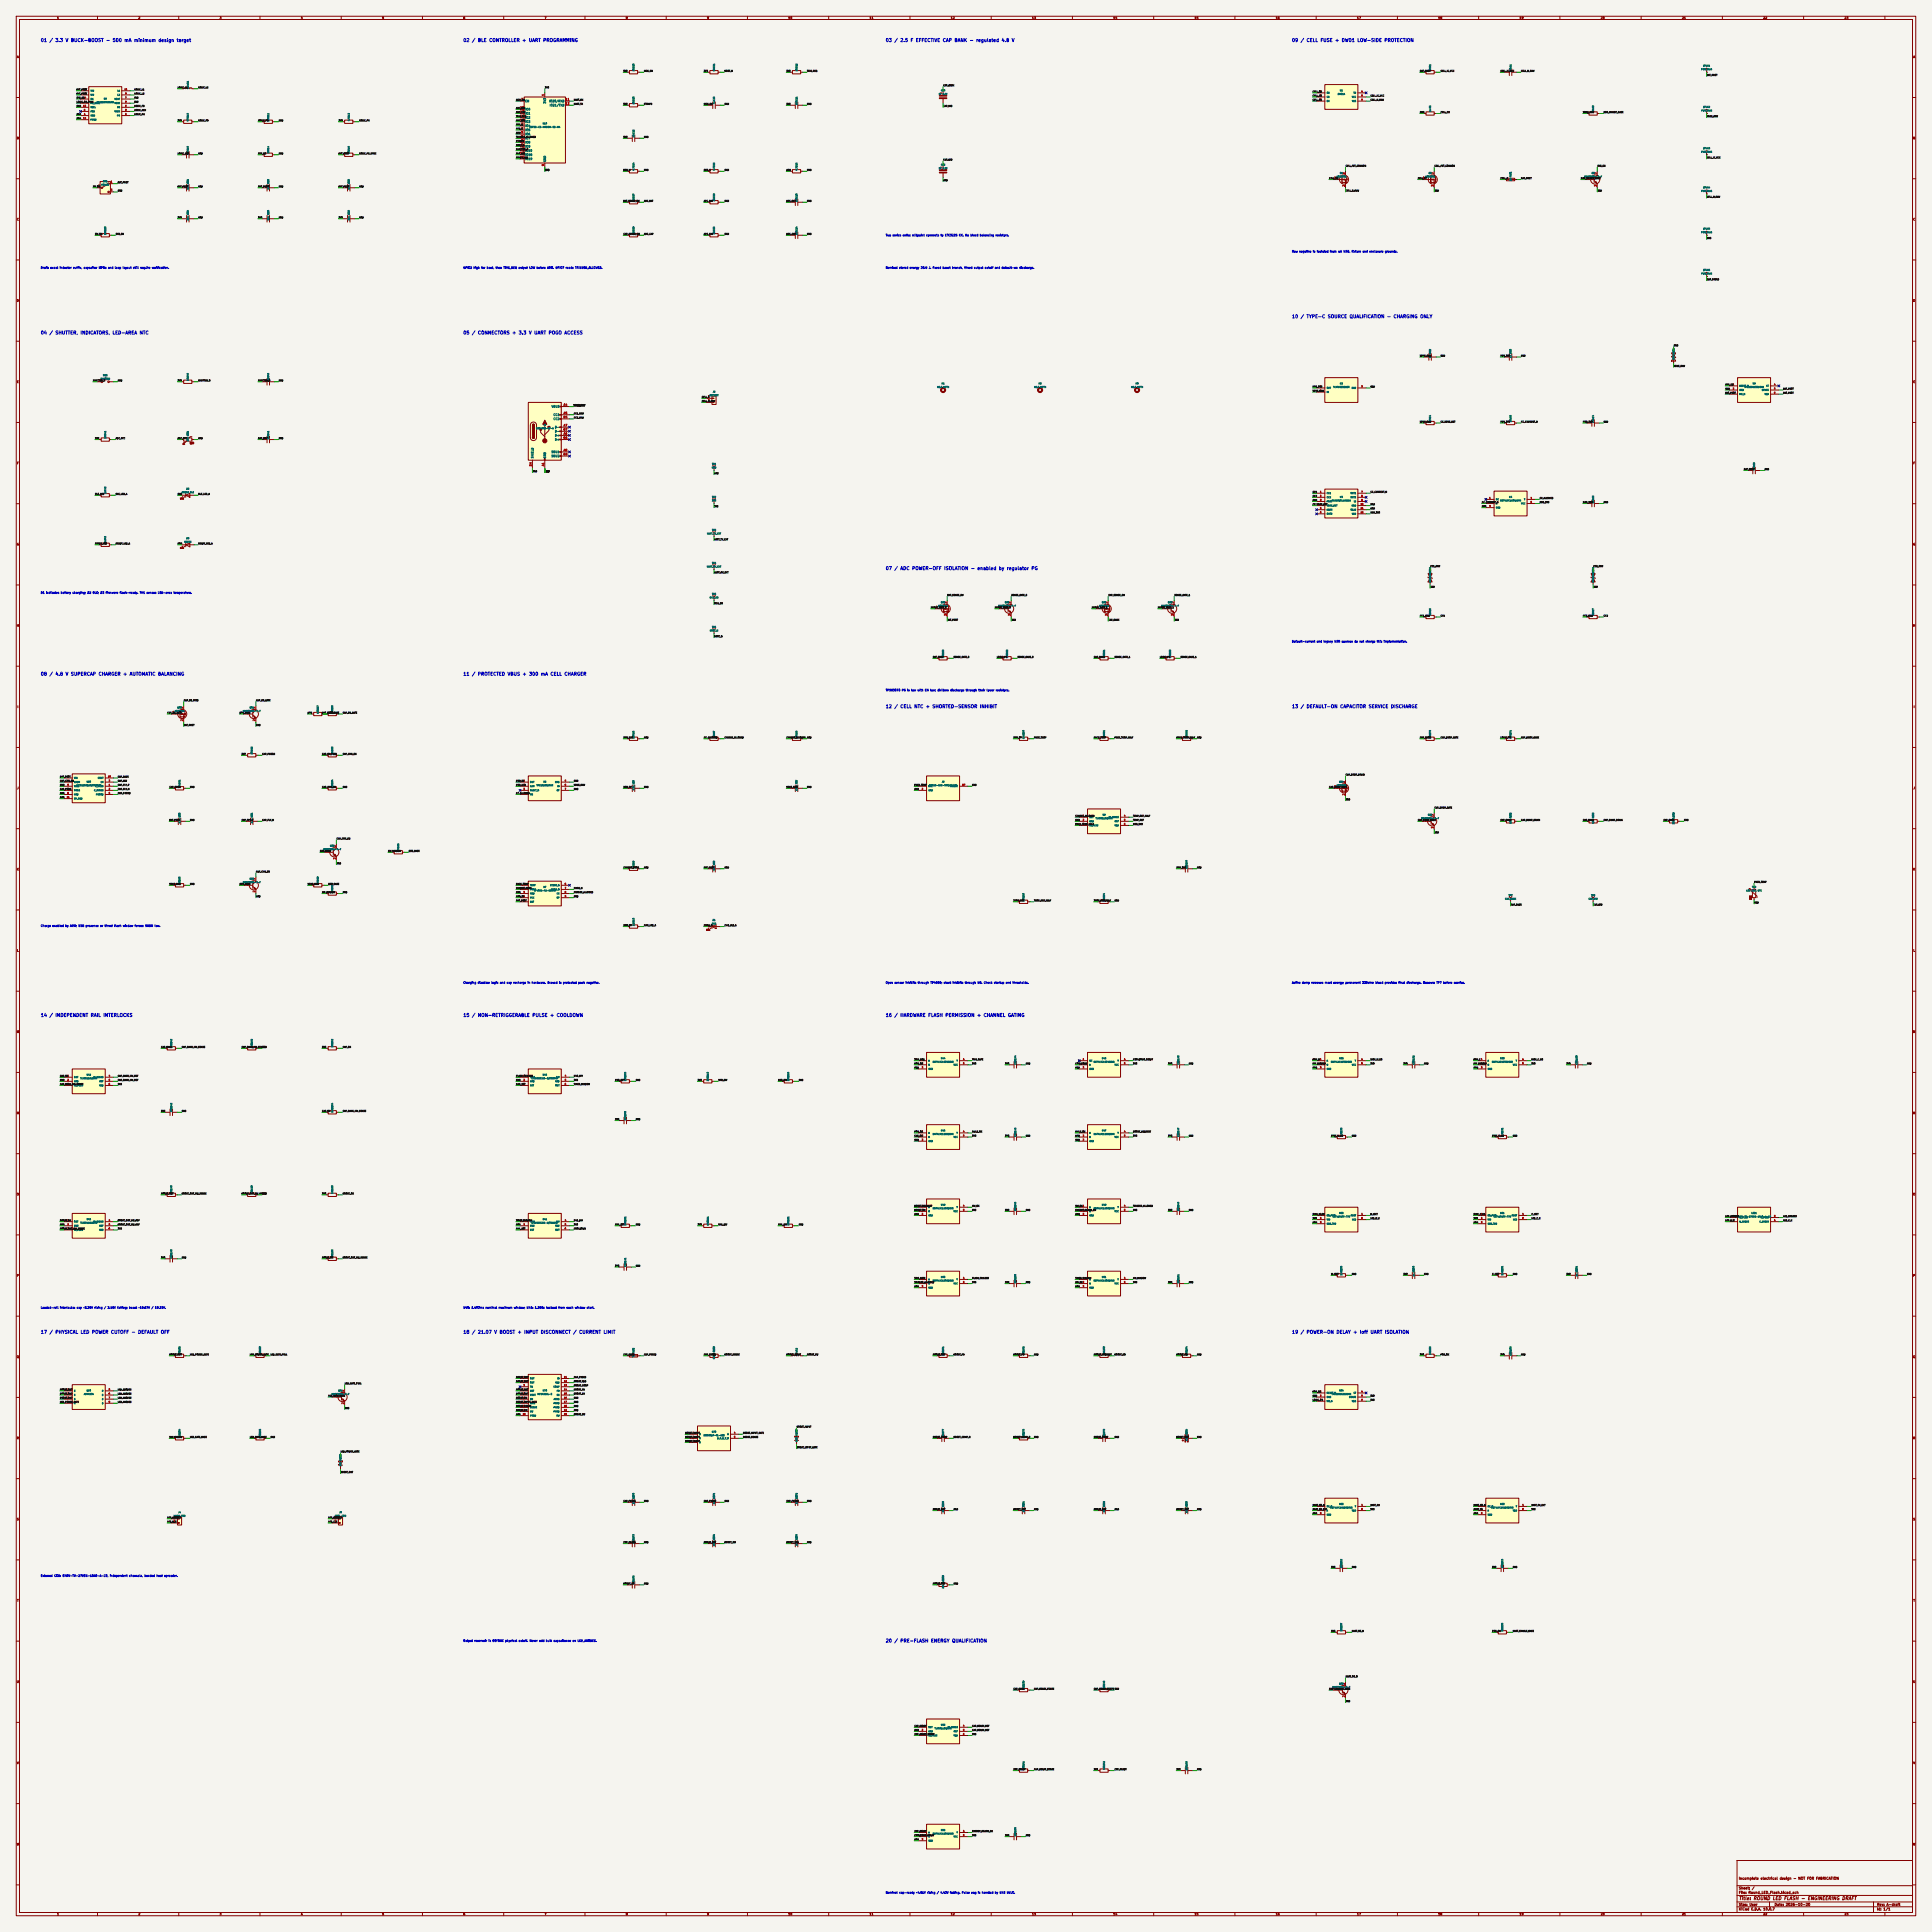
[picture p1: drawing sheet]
<svg xmlns="http://www.w3.org/2000/svg" width="1189mm" height="1189mm" viewBox="0 0 1189 1189" stroke-linecap="round" stroke-linejoin="round" font-family="sans-serif">
<defs><g id="words">
<g font-size="2" fill="#0000c2">
<text x="25" y="26">01 / 3.3 V BUCK-BOOST - 500 mA minimum design target</text>
<text x="285" y="26">02 / BLE CONTROLLER + UART PROGRAMMING</text>
<text x="545" y="26">03 / 2.5 F EFFECTIVE CAP BANK - regulated 4.8 V</text>
<text x="795" y="26">09 / CELL FUSE + DW01 LOW-SIDE PROTECTION</text>
<text x="795" y="196">10 / TYPE-C SOURCE QUALIFICATION - CHARGING ONLY</text>
<text x="25" y="206">04 / SHUTTER, INDICATORS, LED-AREA NTC</text>
<text x="285" y="206">05 / CONNECTORS + 3.3 V UART POGO ACCESS</text>
<text x="545" y="351">07 / ADC POWER-OFF ISOLATION - enabled by regulator PG</text>
<text x="25" y="416">08 / 4.8 V SUPERCAP CHARGER + AUTOMATIC BALANCING</text>
<text x="285" y="416">11 / PROTECTED VBUS + 300 mA CELL CHARGER</text>
<text x="545" y="436">12 / CELL NTC + SHORTED-SENSOR INHIBIT</text>
<text x="795" y="436">13 / DEFAULT-ON CAPACITOR SERVICE DISCHARGE</text>
<text x="25" y="626">14 / INDEPENDENT RAIL INTERLOCKS</text>
<text x="285" y="626">15 / NON-RETRIGGERABLE PULSE + COOLDOWN</text>
<text x="545" y="626">16 / HARDWARE FLASH PERMISSION + CHANNEL GATING</text>
<text x="25" y="821">17 / PHYSICAL LED POWER CUTOFF - DEFAULT OFF</text>
<text x="285" y="821">18 / 21.07 V BOOST + INPUT DISCONNECT / CURRENT LIMIT</text>
<text x="795" y="821">19 / POWER-ON DELAY + Ioff UART ISOLATION</text>
<text x="545" y="1011">20 / PRE-FLASH ENERGY QUALIFICATION</text>
</g>
<text font-size="2" fill="#840000" x="1070" y="1170">Title: ROUND LED FLASH - ENGINEERING DRAFT</text>
<g font-size="1.5" fill="#840000">
<text x="1070" y="1157">Incomplete electrical design - NOT FOR FABRICATION</text>
<text x="1070" y="1163">Sheet: /</text>
<text x="1070" y="1166">File: Round_LED_Flash.kicad_sch</text>
<text x="1070" y="1173">Size: User</text>
<text x="1092" y="1173">Date: 2026-10-20</text>
<text x="1155" y="1173">Rev: A-draft</text>
<text x="1070" y="1176">KiCad E.D.A. 10.0.7</text>
<text x="1155" y="1176">Id: 1/1</text>
</g>
<g font-size="1.3" fill="#840000">
<text x="35" y="12">1</text>
<text x="85" y="12">2</text>
<text x="135" y="12">3</text>
<text x="185" y="12">4</text>
<text x="235" y="12">5</text>
<text x="285" y="12">6</text>
<text x="335" y="12">7</text>
<text x="385" y="12">8</text>
<text x="435" y="12">9</text>
<text x="485" y="12">10</text>
<text x="535" y="12">11</text>
<text x="585" y="12">12</text>
<text x="635" y="12">13</text>
<text x="685" y="12">14</text>
<text x="735" y="12">15</text>
<text x="785" y="12">16</text>
<text x="835" y="12">17</text>
<text x="885" y="12">18</text>
<text x="935" y="12">19</text>
<text x="985" y="12">20</text>
<text x="1035" y="12">21</text>
<text x="1085" y="12">22</text>
<text x="1135" y="12">23</text>
<text x="10" y="36">A</text>
<text x="1177" y="36">A</text>
<text x="10" y="86">B</text>
<text x="1177" y="86">B</text>
<text x="10" y="136">C</text>
<text x="1177" y="136">C</text>
<text x="10" y="186">D</text>
<text x="1177" y="186">D</text>
<text x="10" y="236">E</text>
<text x="1177" y="236">E</text>
<text x="10" y="286">F</text>
<text x="1177" y="286">F</text>
<text x="10" y="336">G</text>
<text x="1177" y="336">G</text>
<text x="10" y="386">H</text>
<text x="1177" y="386">H</text>
<text x="11" y="436">I</text>
<text x="1178" y="436">I</text>
<text x="10" y="486">J</text>
<text x="1177" y="486">J</text>
<text x="10" y="536">K</text>
<text x="1177" y="536">K</text>
<text x="10" y="586">L</text>
<text x="1177" y="586">L</text>
<text x="10" y="636">M</text>
<text x="1177" y="636">M</text>
<text x="10" y="686">N</text>
<text x="1177" y="686">N</text>
<text x="10" y="736">O</text>
<text x="1177" y="736">O</text>
<text x="10" y="786">P</text>
<text x="1177" y="786">P</text>
<text x="10" y="836">Q</text>
<text x="1177" y="836">Q</text>
<text x="10" y="886">R</text>
<text x="1177" y="886">R</text>
<text x="10" y="936">S</text>
<text x="1177" y="936">S</text>
<text x="10" y="986">T</text>
<text x="1177" y="986">T</text>
<text x="10" y="1036">U</text>
<text x="1177" y="1036">U</text>
<text x="10" y="1086">V</text>
<text x="1177" y="1086">V</text>
<text x="10" y="1136">W</text>
<text x="1177" y="1136">W</text>
<text x="35" y="1179">1</text>
<text x="85" y="1179">2</text>
<text x="135" y="1179">3</text>
<text x="185" y="1179">4</text>
<text x="235" y="1179">5</text>
<text x="285" y="1179">6</text>
<text x="335" y="1179">7</text>
<text x="385" y="1179">8</text>
<text x="435" y="1179">9</text>
<text x="485" y="1179">10</text>
<text x="535" y="1179">11</text>
<text x="585" y="1179">12</text>
<text x="635" y="1179">13</text>
<text x="685" y="1179">14</text>
<text x="735" y="1179">15</text>
<text x="785" y="1179">16</text>
<text x="835" y="1179">17</text>
<text x="885" y="1179">18</text>
<text x="935" y="1179">19</text>
<text x="985" y="1179">20</text>
<text x="1035" y="1179">21</text>
<text x="1085" y="1179">22</text>
<text x="1135" y="1179">23</text>
</g>
<g font-size="1.3" fill="#a90000">
<text x="335" y="59" transform="rotate(-90 335 59)">1</text>
<text x="321" y="62">2</text>
<text x="348" y="62">11</text>
<text x="348" y="65">12</text>
<text x="320" y="70">17</text>
<text x="320" y="67">18</text>
<text x="320" y="75">15</text>
<text x="320" y="72">16</text>
<text x="321" y="77">3</text>
<text x="321" y="80">4</text>
<text x="321" y="82">5</text>
<text x="321" y="85">6</text>
<text x="321" y="87">7</text>
<text x="320" y="93">10</text>
<text x="320" y="95">13</text>
<text x="321" y="90">8</text>
<text x="320" y="98">14</text>
<text x="335" y="102" transform="rotate(-90 335 102)">9</text>
<text x="828" y="107" transform="rotate(-90 828 107)">3</text>
<text x="883" y="107" transform="rotate(-90 883 107)">3</text>
<text x="983" y="107" transform="rotate(-90 983 107)">3</text>
<text x="68" y="113">1</text>
<text x="821" y="110">1</text>
<text x="876" y="110">1</text>
<text x="976" y="110">1</text>
<text x="60" y="115">2</text>
<text x="68" y="118">3</text>
<text x="828" y="115" transform="rotate(-90 828 115)">2</text>
<text x="883" y="115" transform="rotate(-90 883 115)">2</text>
<text x="983" y="115" transform="rotate(-90 983 115)">2</text>
<text x="436" y="245">1</text>
<text x="347" y="250">A4</text>
<text x="436" y="248">2</text>
<text x="347" y="258">B5</text>
<text x="347" y="255">A5</text>
<text x="347" y="263">A7</text>
<text x="347" y="265">B7</text>
<text x="347" y="268">A6</text>
<text x="347" y="270">B6</text>
<text x="347" y="281">B8</text>
<text x="347" y="278">A8</text>
<text x="328" y="287" transform="rotate(-90 328 287)">SH</text>
<text x="335" y="287" transform="rotate(-90 335 287)">A1</text>
<text x="583" y="372" transform="rotate(-90 583 372)">3</text>
<text x="622" y="372" transform="rotate(-90 622 372)">3</text>
<text x="682" y="372" transform="rotate(-90 682 372)">3</text>
<text x="722" y="372" transform="rotate(-90 722 372)">3</text>
<text x="576" y="375">1</text>
<text x="615" y="375">1</text>
<text x="675" y="375">1</text>
<text x="716" y="375">1</text>
<text x="583" y="379" transform="rotate(-90 583 379)">2</text>
<text x="622" y="379" transform="rotate(-90 622 379)">2</text>
<text x="682" y="379" transform="rotate(-90 682 379)">2</text>
<text x="722" y="379" transform="rotate(-90 722 379)">2</text>
<text x="113" y="436" transform="rotate(-90 113 436)">3</text>
<text x="157" y="436" transform="rotate(-90 157 436)">3</text>
<text x="106" y="439">1</text>
<text x="113" y="444" transform="rotate(-90 113 444)">2</text>
<text x="150" y="439">1</text>
<text x="157" y="444" transform="rotate(-90 157 444)">2</text>
<text x="821" y="485">1</text>
<text x="828" y="482" transform="rotate(-90 828 482)">3</text>
<text x="828" y="490" transform="rotate(-90 828 490)">2</text>
<text x="883" y="502" transform="rotate(-90 883 502)">3</text>
<text x="876" y="505">1</text>
<text x="883" y="510" transform="rotate(-90 883 510)">2</text>
<text x="207" y="521" transform="rotate(-90 207 521)">3</text>
<text x="200" y="524">1</text>
<text x="207" y="529" transform="rotate(-90 207 529)">2</text>
<text x="150" y="545">1</text>
<text x="157" y="542" transform="rotate(-90 157 542)">3</text>
<text x="157" y="549" transform="rotate(-90 157 549)">2</text>
<text x="212" y="857" transform="rotate(-90 212 857)">3</text>
<text x="205" y="860">1</text>
<text x="212" y="864" transform="rotate(-90 212 864)">2</text>
<text x="107" y="935">1</text>
<text x="206" y="935">1</text>
<text x="107" y="937">2</text>
<text x="206" y="937">2</text>
<text x="828" y="1037" transform="rotate(-90 828 1037)">3</text>
<text x="821" y="1040">1</text>
<text x="828" y="1045" transform="rotate(-90 828 1045)">2</text>
</g>
<g font-size="1.3" fill="#006464">
<text x="323" y="63">EN</text>
<text x="336" y="64" transform="rotate(-90 336 64)">3V3</text>
<text x="338" y="63">IO20/RXD</text>
<text x="338" y="66">IO21/TXD</text>
<text x="323" y="71">IO1</text>
<text x="323" y="68">IO0</text>
<text x="323" y="76">IO3</text>
<text x="323" y="73">IO2</text>
<text x="323" y="78">IO4</text>
<text x="323" y="81">IO5</text>
<text x="323" y="84">IO6</text>
<text x="323" y="86">IO7</text>
<text x="323" y="89">IO8</text>
<text x="323" y="91">IO9</text>
<text x="323" y="94">IO10</text>
<text x="323" y="96">IO18</text>
<text x="323" y="99">IO19</text>
<text x="336" y="100" transform="rotate(-90 336 100)">GND</text>
<text x="339" y="251">VBUS</text>
<text x="340" y="256">CC1</text>
<text x="340" y="259">CC2</text>
<text x="341" y="264">D-</text>
<text x="341" y="269">D+</text>
<text x="341" y="266">D-</text>
<text x="341" y="271">D+</text>
<text x="339" y="279">SBU1</text>
<text x="339" y="282">SBU2</text>
<text x="329" y="282" transform="rotate(-90 329 282)">SHIELD</text>
<text x="336" y="282" transform="rotate(-90 336 282)">GND</text>
</g>
<g font-size="1.2" fill="#0000c2">
<text x="545" y="146">Two series cells; midpoint connects to LTC3225 CX. No bleed balancing resistors.</text>
<text x="795" y="156">Raw negative is isolated from all USB, fixture and enclosure grounds.</text>
<text x="25" y="166">Draft: exact inductor suffix, capacitor MPNs and loop layout still require verification.</text>
<text x="285" y="166">GPIO2 high for boot, then TRIG_REQ output LOW before ARM. GPIO7 reads TRIGGER_ALLOWED.</text>
<text x="545" y="166">Nominal stored energy 28.8 J. Fused boost branch, timed output cutoff and default-on discharge.</text>
<text x="25" y="366">D1 indicates battery charging; D2 BLE; D3 firmware flash-ready. TH1 senses LED-area temperature.</text>
<text x="795" y="396">Default-current and legacy USB sources do not charge this implementation.</text>
<text x="545" y="426">TPS63070 PG is low with EN low; dividers discharge through their lower resistors.</text>
<text x="25" y="571">Charge enabled by ARM; USB presence or timed flash window forces SHDN low.</text>
<text x="285" y="606">Charging disables logic and cap recharge in hardware. Ground is protected pack negative.</text>
<text x="545" y="606">Open sensor inhibits through TP4056; short inhibits through U8. Check startup and thresholds.</text>
<text x="795" y="606">Active dump removes most energy; permanent 330ohm bleed provides final discharge. Measure TP7 before service.</text>
<text x="25" y="806">Loaded-rail interlocks: cap ~3.39V rising / 3.15V falling; boost ~19.67V / 19.20V.</text>
<text x="285" y="806">U40: 1.403ms nominal maximum window; U41: 1.258s lockout from each window start.</text>
<text x="25" y="971">External COB: BXRV-TR-2765G-10A0-A-23, independent channels, bonded heat spreader.</text>
<text x="285" y="1011">Output reservoir is BEFORE physical cutoff. Never add bulk capacitance on LED_ANODES.</text>
<text x="545" y="1166">Nominal cap-ready ~4.51V rising / 4.43V falling. Pulse sag is handled by U42 UVLO.</text>
</g>
<g font-size=".9" fill="#006464">
<text x="391" y="42" transform="rotate(-90 391 42)">R20</text>
<text x="440" y="42" transform="rotate(-90 440 42)">R21</text>
<text x="491" y="42" transform="rotate(-90 491 42)">R22</text>
<text x="930" y="41" transform="rotate(-90 930 41)">C1</text>
<text x="1048" y="41">#FLG1</text>
<text x="391" y="44" transform="rotate(-90 391 44)">10k</text>
<text x="440" y="44" transform="rotate(-90 440 44)">10k</text>
<text x="491" y="44" transform="rotate(-90 491 44)">10k</text>
<text x="881" y="44" transform="rotate(-90 881 44)">100R1</text>
<text x="930" y="44" transform="rotate(-90 930 44)">100n</text>
<text x="1047" y="43">PWR_FLAG</text>
<text x="116" y="51" transform="rotate(-90 116 51)">L1</text>
<text x="56" y="57">VIN</text>
<text x="56" y="59">VIN</text>
<text x="72" y="59">L2</text>
<text x="72" y="57">L1</text>
<text x="116" y="55" transform="rotate(-90 116 55)">1.5uH</text>
<text x="578" y="59">5F 2.7V</text>
<text x="579" y="56">C30</text>
<text x="816" y="58">OD</text>
<text x="823" y="59">DW01A</text>
<text x="825" y="56">U1</text>
<text x="833" y="58">TD</text>
<text x="56" y="64">PS_SYNC</text>
<text x="56" y="62">EN</text>
<text x="59" y="64">TPS63070RNMR</text>
<text x="64" y="61">U6</text>
<text x="70" y="62">VOUT</text>
<text x="70" y="64">VOUT</text>
<text x="391" y="64" transform="rotate(-90 391 64)">10k</text>
<text x="391" y="62" transform="rotate(-90 391 62)">R23</text>
<text x="440" y="64" transform="rotate(-90 440 64)">1uC20</text>
<text x="491" y="65" transform="rotate(-90 491 65)">100n</text>
<text x="491" y="62" transform="rotate(-90 491 62)">C21</text>
<text x="816" y="60">CS</text>
<text x="816" y="63">OC</text>
<text x="832" y="60">VCC</text>
<text x="832" y="63">VSS</text>
<text x="56" y="72">GND</text>
<text x="56" y="69">FB2</text>
<text x="56" y="67">VSEL</text>
<text x="70" y="69">VAUX</text>
<text x="72" y="72">PG</text>
<text x="72" y="67">FB</text>
<text x="881" y="69" transform="rotate(-90 881 69)">1k R2</text>
<text x="981" y="69" transform="rotate(-90 981 69)">47kR3</text>
<text x="1047" y="69">PWR_FLAG</text>
<text x="1048" y="67">#FLG2</text>
<text x="56" y="74">PGND</text>
<text x="116" y="75" transform="rotate(-90 116 75)">470k</text>
<text x="116" y="72" transform="rotate(-90 116 72)">R10</text>
<text x="166" y="75" transform="rotate(-90 166 75)">150k</text>
<text x="166" y="72" transform="rotate(-90 166 72)">R11</text>
<text x="215" y="75" transform="rotate(-90 215 75)">4.7k</text>
<text x="215" y="72" transform="rotate(-90 215 72)">R12</text>
<text x="334" y="77">U10</text>
<text x="326" y="79">ESP32-C3-WROOM-02-N4</text>
<text x="391" y="82" transform="rotate(-90 391 82)">C22</text>
<text x="391" y="85" transform="rotate(-90 391 85)">10u</text>
<text x="116" y="95" transform="rotate(-90 116 95)">100n</text>
<text x="116" y="93" transform="rotate(-90 116 93)">C10</text>
<text x="166" y="94" transform="rotate(-90 166 94)">1MR14</text>
<text x="215" y="95" transform="rotate(-90 215 95)">10k</text>
<text x="215" y="93" transform="rotate(-90 215 93)">R18</text>
<text x="1047" y="94">PWR_FLAG</text>
<text x="1048" y="92">#FLG3</text>
<text x="391" y="105" transform="rotate(-90 391 105)">4.7k</text>
<text x="391" y="103" transform="rotate(-90 391 103)">R24</text>
<text x="440" y="105" transform="rotate(-90 440 105)">4.7k</text>
<text x="440" y="103" transform="rotate(-90 440 103)">R25</text>
<text x="491" y="105" transform="rotate(-90 491 105)">4.7k</text>
<text x="491" y="103" transform="rotate(-90 491 103)">R26</text>
<text x="578" y="104">5F 2.7V</text>
<text x="579" y="102">C32</text>
<text x="825" y="107">Q1</text>
<text x="879" y="107">Q2</text>
<text x="930" y="107" transform="rotate(-90 930 107)">F1</text>
<text x="979" y="107">Q3</text>
<text x="63" y="112">SW1</text>
<text x="116" y="113" transform="rotate(-90 116 113)">C11</text>
<text x="166" y="113" transform="rotate(-90 166 113)">C12</text>
<text x="215" y="113" transform="rotate(-90 215 113)">C13</text>
<text x="822" y="109">AO3400A</text>
<text x="877" y="109">AO3400A</text>
<text x="930" y="111" transform="rotate(-90 930 111)">2A</text>
<text x="930" y="109" transform="rotate(-90 930 109)">FAST</text>
<text x="975" y="109">MMBT3904-7-F</text>
<text x="62" y="114">POWER</text>
<text x="116" y="117" transform="rotate(-90 116 117)">10u 10V</text>
<text x="166" y="117" transform="rotate(-90 166 117)">10u 10V</text>
<text x="215" y="117" transform="rotate(-90 215 117)">10u 10V</text>
<text x="1047" y="118">PWR_FLAG</text>
<text x="1048" y="116">#FLG4</text>
<text x="391" y="124" transform="rotate(-90 391 124)">22k</text>
<text x="391" y="122" transform="rotate(-90 391 122)">R27</text>
<text x="440" y="124" transform="rotate(-90 440 124)">22k</text>
<text x="440" y="122" transform="rotate(-90 440 122)">R28</text>
<text x="491" y="124" transform="rotate(-90 491 124)">100n</text>
<text x="491" y="122" transform="rotate(-90 491 122)">C23</text>
<text x="116" y="136" transform="rotate(-90 116 136)">22u 16V</text>
<text x="116" y="132" transform="rotate(-90 116 132)">C14</text>
<text x="166" y="136" transform="rotate(-90 166 136)">22u 16V</text>
<text x="166" y="132" transform="rotate(-90 166 132)">C15</text>
<text x="215" y="136" transform="rotate(-90 215 136)">22u 16V</text>
<text x="215" y="132" transform="rotate(-90 215 132)">C16</text>
<text x="65" y="142" transform="rotate(-90 65 142)">R13</text>
<text x="391" y="142" transform="rotate(-90 391 142)">R29</text>
<text x="440" y="142" transform="rotate(-90 440 142)">R30</text>
<text x="491" y="142" transform="rotate(-90 491 142)">C24</text>
<text x="1047" y="144">PWR_FLAG</text>
<text x="1048" y="141">#FLG5</text>
<text x="65" y="145" transform="rotate(-90 65 145)">100k</text>
<text x="391" y="144" transform="rotate(-90 391 144)">22k</text>
<text x="440" y="144" transform="rotate(-90 440 144)">22k</text>
<text x="491" y="145" transform="rotate(-90 491 145)">100n</text>
<text x="1048" y="167">#FLG6</text>
<text x="1047" y="169">PWR_FLAG</text>
<text x="881" y="220" transform="rotate(-90 881 220)">1u 50V</text>
<text x="881" y="217" transform="rotate(-90 881 217)">C2</text>
<text x="930" y="220" transform="rotate(-90 930 220)">1u 10V</text>
<text x="930" y="217" transform="rotate(-90 930 217)">C3</text>
<text x="1031" y="222" transform="rotate(-90 1031 222)">SMF4L6.0A</text>
<text x="1031" y="217" transform="rotate(-90 1031 217)">D6</text>
<text x="62" y="234">SHUTTER</text>
<text x="63" y="232">SW2</text>
<text x="116" y="232" transform="rotate(-90 116 232)">R40</text>
<text x="166" y="232" transform="rotate(-90 166 232)">C40</text>
<text x="116" y="234" transform="rotate(-90 116 234)">10k</text>
<text x="166" y="235" transform="rotate(-90 166 235)">100n</text>
<text x="577" y="239">M2.5 NPTH</text>
<text x="579" y="237">H1</text>
<text x="636" y="239">M2.5 NPTH</text>
<text x="639" y="237">H2</text>
<text x="696" y="239">M2.5 NPTH</text>
<text x="699" y="237">H3</text>
<text x="816" y="239">OUT</text>
<text x="820" y="239">TLV76033DBZR</text>
<text x="825" y="237">U2</text>
<text x="832" y="239">GND</text>
<text x="1070" y="238">RESET_N</text>
<text x="1073" y="239">TPS3808G33DBVR</text>
<text x="1079" y="237">U9</text>
<text x="1087" y="238">CT</text>
<text x="437" y="244">BATTERY</text>
<text x="439" y="242">J2</text>
<text x="816" y="242">IN</text>
<text x="1070" y="241">GND</text>
<text x="1070" y="243">MR_N</text>
<text x="1084" y="241">SENSE</text>
<text x="1086" y="243">VDD</text>
<text x="881" y="257" transform="rotate(-90 881 257)">R4</text>
<text x="981" y="257" transform="rotate(-90 981 257)">C4</text>
<text x="334" y="262">J1</text>
<text x="881" y="260" transform="rotate(-90 881 260)">887k</text>
<text x="930" y="260" transform="rotate(-90 930 260)">10kR5</text>
<text x="981" y="260" transform="rotate(-90 981 260)">100n</text>
<text x="65" y="268" transform="rotate(-90 65 268)">R41</text>
<text x="116" y="268" transform="rotate(-90 116 268)">TH1</text>
<text x="166" y="268" transform="rotate(-90 166 268)">C41</text>
<text x="330" y="264">USB4085-GF-A</text>
<text x="65" y="270" transform="rotate(-90 65 270)">10k</text>
<text x="116" y="272" transform="rotate(-90 116 272)">10k NTC</text>
<text x="166" y="270" transform="rotate(-90 166 270)">100n</text>
<text x="438" y="286">TP1</text>
<text x="1080" y="287" transform="rotate(-90 1080 287)">C9</text>
<text x="438" y="288">GND</text>
<text x="1080" y="290" transform="rotate(-90 1080 290)">100n</text>
<text x="65" y="304" transform="rotate(-90 65 304)">1kR42</text>
<text x="112" y="304">AMBER BLE</text>
<text x="115" y="301">D2</text>
<text x="816" y="304">CC1</text>
<text x="831" y="304">OUT1</text>
<text x="438" y="309">3V3</text>
<text x="438" y="307">TP2</text>
<text x="816" y="307">CC2</text>
<text x="816" y="309">PORT</text>
<text x="816" y="312">VBUS_DET</text>
<text x="820" y="309">TUSB320LAIRWBR</text>
<text x="825" y="307">U3</text>
<text x="831" y="307">OUT2</text>
<text x="832" y="312">GND</text>
<text x="833" y="309">ID</text>
<text x="921" y="308">NC</text>
<text x="921" y="311">A</text>
<text x="923" y="309">SN74LVC1G04DBVR</text>
<text x="929" y="307">U4</text>
<text x="936" y="311">VCC</text>
<text x="938" y="308">Y</text>
<text x="981" y="310" transform="rotate(-90 981 310)">100n</text>
<text x="981" y="307" transform="rotate(-90 981 307)">C5</text>
<text x="816" y="314">ADDR</text>
<text x="816" y="317">OUT3</text>
<text x="831" y="314">EN_N</text>
<text x="832" y="317">VDD</text>
<text x="921" y="313">GND</text>
<text x="435" y="329">UART_TX_EXT</text>
<text x="438" y="327">TP3</text>
<text x="65" y="334" transform="rotate(-90 65 334)">1kR43</text>
<text x="113" y="334">GREEN</text>
<text x="115" y="332">D3</text>
<text x="438" y="347">TP4</text>
<text x="435" y="349">UART_RX_EXT</text>
<text x="881" y="353" transform="rotate(-90 881 353)">D4</text>
<text x="981" y="353" transform="rotate(-90 981 353)">D5</text>
<text x="881" y="359" transform="rotate(-90 881 359)">PESD5V0S1BA</text>
<text x="981" y="359" transform="rotate(-90 981 359)">PESD5V0S1BA</text>
<text x="437" y="368">MCU_EN</text>
<text x="438" y="366">TP5</text>
<text x="579" y="371">Q20</text>
<text x="618" y="371">Q22</text>
<text x="678" y="371">Q21</text>
<text x="719" y="371">Q23</text>
<text x="577" y="374">AO3401A</text>
<text x="614" y="374">MMBT3904-7-F</text>
<text x="676" y="374">AO3401A</text>
<text x="715" y="374">MMBT3904-7-F</text>
<text x="881" y="379" transform="rotate(-90 881 379)">22R16</text>
<text x="981" y="379" transform="rotate(-90 981 379)">22R17</text>
<text x="437" y="389">BOOT_N</text>
<text x="438" y="387">TP6</text>
<text x="581" y="405" transform="rotate(-90 581 405)">100k</text>
<text x="581" y="403" transform="rotate(-90 581 403)">R50</text>
<text x="620" y="405" transform="rotate(-90 620 405)">100k</text>
<text x="620" y="403" transform="rotate(-90 620 403)">R52</text>
<text x="680" y="405" transform="rotate(-90 680 405)">100k</text>
<text x="680" y="403" transform="rotate(-90 680 403)">R51</text>
<text x="721" y="405" transform="rotate(-90 721 405)">100k</text>
<text x="721" y="403" transform="rotate(-90 721 403)">R53</text>
<text x="109" y="436">Q30</text>
<text x="154" y="436">Q31</text>
<text x="196" y="437" transform="rotate(-90 196 437)">R67</text>
<text x="205" y="437" transform="rotate(-90 205 437)">R60</text>
<text x="107" y="438">AO3401A</text>
<text x="149" y="438">MMBT3904-7-F</text>
<text x="196" y="439" transform="rotate(-90 196 439)">100k</text>
<text x="205" y="439" transform="rotate(-90 205 439)">100k</text>
<text x="391" y="455" transform="rotate(-90 391 455)">150k</text>
<text x="391" y="452" transform="rotate(-90 391 452)">R6</text>
<text x="440" y="454" transform="rotate(-90 440 454)">10kR7</text>
<text x="491" y="455" transform="rotate(-90 491 455)">100k</text>
<text x="491" y="452" transform="rotate(-90 491 452)">R8</text>
<text x="631" y="455" transform="rotate(-90 631 455)">6.49k</text>
<text x="631" y="452" transform="rotate(-90 631 452)">R80</text>
<text x="680" y="454" transform="rotate(-90 680 454)">1MR81</text>
<text x="731" y="454" transform="rotate(-90 731 454)">1MR82</text>
<text x="881" y="455" transform="rotate(-90 881 455)">100k</text>
<text x="881" y="452" transform="rotate(-90 881 452)">R70</text>
<text x="930" y="455" transform="rotate(-90 930 455)">100k</text>
<text x="930" y="452" transform="rotate(-90 930 452)">R71</text>
<text x="156" y="464" transform="rotate(-90 156 464)">10k</text>
<text x="156" y="462" transform="rotate(-90 156 462)">R62</text>
<text x="205" y="464" transform="rotate(-90 205 464)">10k</text>
<text x="205" y="462" transform="rotate(-90 205 462)">R63</text>
<text x="45" y="479">VIN</text>
<text x="60" y="479">COUT</text>
<text x="45" y="482">SHDN</text>
<text x="45" y="485">VSEL</text>
<text x="47" y="484">LTC3225EDDB#TRMPBF</text>
<text x="53" y="482">U30</text>
<text x="59" y="485">C_PLUS</text>
<text x="62" y="482">CX</text>
<text x="111" y="485" transform="rotate(-90 111 485)">24k</text>
<text x="111" y="483" transform="rotate(-90 111 483)">R61</text>
<text x="205" y="485" transform="rotate(-90 205 485)">100k</text>
<text x="205" y="483" transform="rotate(-90 205 483)">R64</text>
<text x="326" y="482">OUT</text>
<text x="326" y="485">ILIM</text>
<text x="330" y="484">TPS25200DRVR</text>
<text x="334" y="482">U5</text>
<text x="341" y="482">GND</text>
<text x="343" y="485">IN</text>
<text x="391" y="482" transform="rotate(-90 391 482)">C6</text>
<text x="491" y="482" transform="rotate(-90 491 482)">C7</text>
<text x="571" y="485">NTC</text>
<text x="572" y="484">BM02B-GHS-TBT(LF)(SN)</text>
<text x="580" y="482">J3</text>
<text x="585" y="485">MOUNT</text>
<text x="822" y="484">AO3400A</text>
<text x="824" y="482">Q34</text>
<text x="45" y="487">PROG</text>
<text x="45" y="490">GND</text>
<text x="58" y="487">C_MINUS</text>
<text x="59" y="490">PGOOD</text>
<text x="326" y="487">FAULT_N</text>
<text x="326" y="490">EN</text>
<text x="343" y="487">EP</text>
<text x="391" y="486" transform="rotate(-90 391 486)">4.7u 16V</text>
<text x="491" y="487" transform="rotate(-90 491 487)">100n 50V</text>
<text x="571" y="487">GND</text>
<text x="45" y="492">EP_GND</text>
<text x="111" y="503" transform="rotate(-90 111 503)">C60</text>
<text x="156" y="503" transform="rotate(-90 156 503)">C61</text>
<text x="670" y="504">OUT</text>
<text x="678" y="502">U8</text>
<text x="682" y="504">IN_MINUS</text>
<text x="879" y="502">Q35</text>
<text x="930" y="504" transform="rotate(-90 930 504)">0.5W</text>
<text x="930" y="503" transform="rotate(-90 930 503)">R72</text>
<text x="981" y="504" transform="rotate(-90 981 504)">0.5W</text>
<text x="981" y="503" transform="rotate(-90 981 503)">R73</text>
<text x="1031" y="503" transform="rotate(-90 1031 503)">R74</text>
<text x="111" y="507" transform="rotate(-90 111 507)">4.7u 10V</text>
<text x="156" y="507" transform="rotate(-90 156 507)">2.2u 16V</text>
<text x="670" y="506">GND</text>
<text x="670" y="509">IN_PLUS</text>
<text x="674" y="504">TLV3011BIDBVR</text>
<text x="686" y="509">VDD</text>
<text x="686" y="506">REF</text>
<text x="875" y="504">MMBT3904-7-F</text>
<text x="930" y="507" transform="rotate(-90 930 507)">100</text>
<text x="981" y="507" transform="rotate(-90 981 507)">100</text>
<text x="1031" y="507" transform="rotate(-90 1031 507)">330</text>
<text x="1031" y="504" transform="rotate(-90 1031 504)">0.25W</text>
<text x="203" y="521">Q32</text>
<text x="246" y="522" transform="rotate(-90 246 522)">R68</text>
<text x="199" y="523">MMBT3904-7-F</text>
<text x="246" y="524" transform="rotate(-90 246 524)">47k</text>
<text x="391" y="532" transform="rotate(-90 391 532)">R9</text>
<text x="440" y="532" transform="rotate(-90 440 532)">C8</text>
<text x="731" y="532" transform="rotate(-90 731 532)">C80</text>
<text x="391" y="535" transform="rotate(-90 391 535)">4.02k</text>
<text x="440" y="536" transform="rotate(-90 440 536)">10u 10V</text>
<text x="731" y="535" transform="rotate(-90 731 535)">100n</text>
<text x="111" y="545" transform="rotate(-90 111 545)">100k</text>
<text x="111" y="542" transform="rotate(-90 111 542)">R65</text>
<text x="149" y="544">MMBT3904-7-F</text>
<text x="154" y="542">Q33</text>
<text x="196" y="544" transform="rotate(-90 196 544)">47k</text>
<text x="196" y="542" transform="rotate(-90 196 542)">R69</text>
<text x="326" y="546">TEMP</text>
<text x="338" y="546">STDBY_N</text>
<text x="205" y="550" transform="rotate(-90 205 550)">100k</text>
<text x="205" y="547" transform="rotate(-90 205 547)">R66</text>
<text x="326" y="548">PROG</text>
<text x="326" y="551">GND</text>
<text x="329" y="549">TP4056-42-ESOP8</text>
<text x="334" y="547">U7</text>
<text x="339" y="548">CHRG_N</text>
<text x="343" y="551">CE</text>
<text x="928" y="552">TP7</text>
<text x="979" y="552">TP8</text>
<text x="1075" y="549">10k CELL NTC</text>
<text x="1078" y="547">TH2</text>
<text x="326" y="553">VCC</text>
<text x="326" y="556">BAT</text>
<text x="343" y="553">EP</text>
<text x="631" y="555" transform="rotate(-90 631 555)">100k</text>
<text x="631" y="552" transform="rotate(-90 631 552)">R83</text>
<text x="680" y="555" transform="rotate(-90 680 555)">100k</text>
<text x="680" y="552" transform="rotate(-90 680 552)">R84</text>
<text x="926" y="554">CAP_BANK</text>
<text x="978" y="554">CAP_MID</text>
<text x="391" y="570" transform="rotate(-90 391 570)">2.2k</text>
<text x="391" y="568" transform="rotate(-90 391 568)">R15</text>
<text x="438" y="569">RED</text>
<text x="438" y="567">D1</text>
<text x="106" y="645" transform="rotate(-90 106 645)">165k</text>
<text x="106" y="643" transform="rotate(-90 106 643)">R142</text>
<text x="156" y="645" transform="rotate(-90 156 645)">100k</text>
<text x="156" y="643" transform="rotate(-90 156 643)">R152</text>
<text x="205" y="645" transform="rotate(-90 205 645)">10k</text>
<text x="205" y="643" transform="rotate(-90 205 643)">R162</text>
<text x="571" y="653">A</text>
<text x="579" y="652">U44</text>
<text x="589" y="653">Y</text>
<text x="626" y="653" transform="rotate(-90 626 653)">C144</text>
<text x="670" y="653">NC</text>
<text x="678" y="652">U45</text>
<text x="688" y="653">Y</text>
<text x="726" y="653" transform="rotate(-90 726 653)">C145</text>
<text x="816" y="653">A</text>
<text x="824" y="652">U52</text>
<text x="834" y="653">Y</text>
<text x="871" y="653" transform="rotate(-90 871 653)">C152</text>
<text x="915" y="653">A</text>
<text x="923" y="652">U53</text>
<text x="933" y="653">Y</text>
<text x="971" y="653" transform="rotate(-90 971 653)">C153</text>
<text x="571" y="656">B</text>
<text x="571" y="659">GND</text>
<text x="574" y="654">SN74LVC1G08DBVR</text>
<text x="587" y="656">VCC</text>
<text x="626" y="655" transform="rotate(-90 626 655)">100n</text>
<text x="670" y="656">A</text>
<text x="670" y="659">GND</text>
<text x="673" y="654">SN74LVC1G04DBVR</text>
<text x="686" y="656">VCC</text>
<text x="726" y="655" transform="rotate(-90 726 655)">100n</text>
<text x="816" y="656">B</text>
<text x="816" y="659">GND</text>
<text x="819" y="654">SN74LVC1G08DBVR</text>
<text x="832" y="656">VCC</text>
<text x="871" y="655" transform="rotate(-90 871 655)">100n</text>
<text x="915" y="656">B</text>
<text x="915" y="659">GND</text>
<text x="918" y="654">SN74LVC1G08DBVR</text>
<text x="931" y="656">VCC</text>
<text x="971" y="655" transform="rotate(-90 971 655)">100n</text>
<text x="45" y="664">OUT</text>
<text x="49" y="664">TLV3011BIDBVR</text>
<text x="53" y="662">U42</text>
<text x="57" y="664">IN_MINUS</text>
<text x="326" y="664">TRIG</text>
<text x="327" y="664">LTC6993CS6-1#TRMPBF</text>
<text x="334" y="662">U40</text>
<text x="342" y="664">DIV</text>
<text x="385" y="665" transform="rotate(-90 385 665)">137k</text>
<text x="385" y="663" transform="rotate(-90 385 663)">R200</text>
<text x="436" y="665" transform="rotate(-90 436 665)">357k</text>
<text x="436" y="663" transform="rotate(-90 436 663)">R210</text>
<text x="486" y="665" transform="rotate(-90 486 665)">100k</text>
<text x="486" y="663" transform="rotate(-90 486 663)">R220</text>
<text x="45" y="666">GND</text>
<text x="45" y="669">IN_PLUS</text>
<text x="61" y="669">VDD</text>
<text x="61" y="666">REF</text>
<text x="326" y="666">GND</text>
<text x="326" y="669">SET</text>
<text x="342" y="669">OUT</text>
<text x="342" y="666">VDD</text>
<text x="106" y="682" transform="rotate(-90 106 682)">C142</text>
<text x="205" y="682" transform="rotate(-90 205 682)">R164</text>
<text x="106" y="685" transform="rotate(-90 106 685)">100n</text>
<text x="205" y="685" transform="rotate(-90 205 685)">2.21M</text>
<text x="385" y="690" transform="rotate(-90 385 690)">100n</text>
<text x="385" y="687" transform="rotate(-90 385 687)">C140</text>
<text x="571" y="698">A</text>
<text x="571" y="700">B</text>
<text x="574" y="699">SN74LVC1G08DBVR</text>
<text x="579" y="696">U46</text>
<text x="587" y="700">VCC</text>
<text x="589" y="698">Y</text>
<text x="626" y="700" transform="rotate(-90 626 700)">100n</text>
<text x="626" y="698" transform="rotate(-90 626 698)">C146</text>
<text x="670" y="698">A</text>
<text x="670" y="700">B</text>
<text x="673" y="699">SN74LVC1G08DBVR</text>
<text x="678" y="696">U47</text>
<text x="686" y="700">VCC</text>
<text x="688" y="698">Y</text>
<text x="726" y="700" transform="rotate(-90 726 700)">100n</text>
<text x="726" y="698" transform="rotate(-90 726 698)">C147</text>
<text x="826" y="699" transform="rotate(-90 826 699)">4.7k</text>
<text x="826" y="698" transform="rotate(-90 826 698)">R100</text>
<text x="925" y="699" transform="rotate(-90 925 699)">4.7k</text>
<text x="925" y="698" transform="rotate(-90 925 698)">R101</text>
<text x="571" y="703">GND</text>
<text x="670" y="703">GND</text>
<text x="106" y="735" transform="rotate(-90 106 735)">147k</text>
<text x="106" y="733" transform="rotate(-90 106 733)">R143</text>
<text x="156" y="735" transform="rotate(-90 156 735)">10k</text>
<text x="156" y="733" transform="rotate(-90 156 733)">R153</text>
<text x="205" y="735" transform="rotate(-90 205 735)">10k</text>
<text x="205" y="733" transform="rotate(-90 205 733)">R163</text>
<text x="571" y="744">A</text>
<text x="579" y="742">U48</text>
<text x="589" y="744">Y</text>
<text x="626" y="743" transform="rotate(-90 626 743)">C148</text>
<text x="670" y="744">A</text>
<text x="678" y="742">U49</text>
<text x="688" y="744">Y</text>
<text x="726" y="743" transform="rotate(-90 726 743)">C149</text>
<text x="571" y="746">B</text>
<text x="571" y="749">GND</text>
<text x="574" y="744">SN74LVC1G08DBVR</text>
<text x="587" y="746">VCC</text>
<text x="626" y="745" transform="rotate(-90 626 745)">100n</text>
<text x="670" y="746">B</text>
<text x="670" y="749">GND</text>
<text x="673" y="744">SN74LVC1G08DBVR</text>
<text x="686" y="746">VCC</text>
<text x="726" y="745" transform="rotate(-90 726 745)">100n</text>
<text x="816" y="749">EN_PWM</text>
<text x="820" y="749">CAT4101TV-T75</text>
<text x="824" y="747">U60</text>
<text x="831" y="749">RSET</text>
<text x="915" y="749">EN_PWM</text>
<text x="919" y="749">CAT4101TV-T75</text>
<text x="923" y="747">U61</text>
<text x="930" y="749">RSET</text>
<text x="1069" y="749">BXRV-TR-2765G-10A0-A-23</text>
<text x="1070" y="750">W_PLUS</text>
<text x="1078" y="747">LED1</text>
<text x="1083" y="750">C_PLUS</text>
<text x="45" y="753">OUT</text>
<text x="45" y="755">GND</text>
<text x="49" y="753">TLV3011BIDBVR</text>
<text x="53" y="751">U43</text>
<text x="57" y="753">IN_MINUS</text>
<text x="61" y="755">REF</text>
<text x="326" y="753">TRIG</text>
<text x="326" y="755">GND</text>
<text x="327" y="753">LTC6993CS6-1#TRMPBF</text>
<text x="334" y="751">U41</text>
<text x="342" y="755">VDD</text>
<text x="342" y="753">DIV</text>
<text x="385" y="754" transform="rotate(-90 385 754)">240k</text>
<text x="385" y="752" transform="rotate(-90 385 752)">R201</text>
<text x="436" y="754" transform="rotate(-90 436 754)">146k</text>
<text x="436" y="752" transform="rotate(-90 436 752)">R211</text>
<text x="486" y="754" transform="rotate(-90 486 754)">100k</text>
<text x="486" y="752" transform="rotate(-90 486 752)">R221</text>
<text x="816" y="751">VIN</text>
<text x="816" y="754">GND_TAB</text>
<text x="832" y="751">LED</text>
<text x="915" y="751">VIN</text>
<text x="915" y="754">GND_TAB</text>
<text x="931" y="751">LED</text>
<text x="1070" y="753">W_MINUS</text>
<text x="1083" y="753">C_MINUS</text>
<text x="45" y="758">IN_PLUS</text>
<text x="61" y="758">VDD</text>
<text x="326" y="758">SET</text>
<text x="342" y="758">OUT</text>
<text x="106" y="773" transform="rotate(-90 106 773)">C143</text>
<text x="205" y="774" transform="rotate(-90 205 774)">1M</text>
<text x="205" y="773" transform="rotate(-90 205 773)">R165</text>
<text x="106" y="775" transform="rotate(-90 106 775)">100n</text>
<text x="385" y="780" transform="rotate(-90 385 780)">100n</text>
<text x="385" y="778" transform="rotate(-90 385 778)">C141</text>
<text x="826" y="785" transform="rotate(-90 826 785)">2.49k</text>
<text x="826" y="783" transform="rotate(-90 826 783)">R230</text>
<text x="871" y="786" transform="rotate(-90 871 786)">1u 10V</text>
<text x="871" y="783" transform="rotate(-90 871 783)">C230</text>
<text x="925" y="785" transform="rotate(-90 925 785)">2.49k</text>
<text x="925" y="783" transform="rotate(-90 925 783)">R231</text>
<text x="971" y="786" transform="rotate(-90 971 786)">1u 10V</text>
<text x="971" y="783" transform="rotate(-90 971 783)">C231</text>
<text x="571" y="788">A</text>
<text x="571" y="791">B</text>
<text x="574" y="789">SN74LVC1G08DBVR</text>
<text x="579" y="787">U50</text>
<text x="587" y="791">VCC</text>
<text x="589" y="788">Y</text>
<text x="626" y="790" transform="rotate(-90 626 790)">100n</text>
<text x="626" y="788" transform="rotate(-90 626 788)">C150</text>
<text x="670" y="788">A</text>
<text x="670" y="791">B</text>
<text x="673" y="789">SN74LVC1G08DBVR</text>
<text x="678" y="787">U51</text>
<text x="686" y="791">VCC</text>
<text x="688" y="788">Y</text>
<text x="726" y="790" transform="rotate(-90 726 790)">100n</text>
<text x="726" y="788" transform="rotate(-90 726 788)">C151</text>
<text x="571" y="793">GND</text>
<text x="670" y="793">GND</text>
<text x="111" y="832" transform="rotate(-90 111 832)">R232</text>
<text x="161" y="832" transform="rotate(-90 161 832)">R233</text>
<text x="391" y="833" transform="rotate(-90 391 833)">FAST</text>
<text x="391" y="831" transform="rotate(-90 391 831)">F2</text>
<text x="440" y="832" transform="rotate(-90 440 832)">0.5W</text>
<text x="491" y="831" transform="rotate(-90 491 831)">L2</text>
<text x="581" y="832" transform="rotate(-90 581 832)">R271</text>
<text x="631" y="834" transform="rotate(-90 631 834)">10k</text>
<text x="631" y="832" transform="rotate(-90 631 832)">R272</text>
<text x="680" y="833" transform="rotate(-90 680 833)">1k</text>
<text x="680" y="832" transform="rotate(-90 680 832)">R273</text>
<text x="731" y="832" transform="rotate(-90 731 832)">R274</text>
<text x="881" y="834" transform="rotate(-90 881 834)">10k</text>
<text x="881" y="832" transform="rotate(-90 881 832)">R236</text>
<text x="930" y="832" transform="rotate(-90 930 832)">C236</text>
<text x="111" y="834" transform="rotate(-90 111 834)">4.7k</text>
<text x="161" y="834" transform="rotate(-90 161 834)">2.2k</text>
<text x="391" y="835" transform="rotate(-90 391 835)">7A</text>
<text x="440" y="837" transform="rotate(-90 440 837)">0.010 R270</text>
<text x="491" y="835" transform="rotate(-90 491 835)">1.5uH</text>
<text x="581" y="834" transform="rotate(-90 581 834)">162k</text>
<text x="731" y="834" transform="rotate(-90 731 834)">100k</text>
<text x="930" y="834" transform="rotate(-90 930 834)">100n</text>
<text x="326" y="849">OUT</text>
<text x="326" y="852">OUT</text>
<text x="342" y="852">VDD</text>
<text x="343" y="849">IN</text>
<text x="45" y="857">S</text>
<text x="53" y="856">Q60</text>
<text x="63" y="857">D</text>
<text x="208" y="856">Q61</text>
<text x="326" y="854">TM</text>
<text x="326" y="857">BST</text>
<text x="334" y="856">U70</text>
<text x="340" y="854">COMP</text>
<text x="343" y="857">FB</text>
<text x="816" y="858">RESET_N</text>
<text x="824" y="856">U54</text>
<text x="833" y="858">CT</text>
<text x="45" y="859">S</text>
<text x="45" y="862">S</text>
<text x="52" y="859">AO4407A</text>
<text x="63" y="859">D</text>
<text x="63" y="862">D</text>
<text x="204" y="859">MMBT3904-7-F</text>
<text x="326" y="859">SOUT</text>
<text x="326" y="862">EN</text>
<text x="331" y="859">MP3435GL-Z</text>
<text x="341" y="862">AGND</text>
<text x="343" y="859">SS</text>
<text x="816" y="860">GND</text>
<text x="816" y="863">MR_N</text>
<text x="819" y="859">TPS3808G33DBVR</text>
<text x="830" y="860">SENSE</text>
<text x="832" y="863">VDD</text>
<text x="45" y="864">G</text>
<text x="63" y="864">D</text>
<text x="326" y="864">GATE</text>
<text x="326" y="867">SENSE</text>
<text x="326" y="869">SW</text>
<text x="341" y="864">PGND</text>
<text x="341" y="867">PGND</text>
<text x="341" y="869">PGND</text>
<text x="326" y="872">PGND</text>
<text x="342" y="872">SW</text>
<text x="438" y="882">Q70</text>
<text x="111" y="885" transform="rotate(-90 111 885)">2.2k</text>
<text x="111" y="883" transform="rotate(-90 111 883)">R234</text>
<text x="161" y="885" transform="rotate(-90 161 885)">100k</text>
<text x="161" y="883" transform="rotate(-90 161 883)">R235</text>
<text x="430" y="883">S</text>
<text x="430" y="886">S</text>
<text x="433" y="884">SiR800DP-T1-GE3</text>
<text x="441" y="886">D_5_6_7_8</text>
<text x="447" y="883">G</text>
<text x="491" y="888" transform="rotate(-90 491 888)">GATE</text>
<text x="491" y="884" transform="rotate(-90 491 884)">CLAMP</text>
<text x="491" y="883" transform="rotate(-90 491 883)">D70</text>
<text x="581" y="885" transform="rotate(-90 581 885)">33n</text>
<text x="581" y="883" transform="rotate(-90 581 883)">C277</text>
<text x="631" y="885" transform="rotate(-90 631 885)">120k</text>
<text x="631" y="883" transform="rotate(-90 631 883)">R275</text>
<text x="680" y="885" transform="rotate(-90 680 885)">47p</text>
<text x="680" y="883" transform="rotate(-90 680 883)">C278</text>
<text x="731" y="887" transform="rotate(-90 731 887)">120u C284</text>
<text x="731" y="883" transform="rotate(-90 731 883)">35V</text>
<text x="430" y="888">S</text>
<text x="210" y="898" transform="rotate(-90 210 898)">D60</text>
<text x="210" y="902" transform="rotate(-90 210 902)">10V ZENER</text>
<text x="391" y="922" transform="rotate(-90 391 922)">C270</text>
<text x="440" y="922" transform="rotate(-90 440 922)">C271</text>
<text x="491" y="922" transform="rotate(-90 491 922)">C272</text>
<text x="391" y="926" transform="rotate(-90 391 926)">22u 10V</text>
<text x="440" y="926" transform="rotate(-90 440 926)">22u 10V</text>
<text x="491" y="926" transform="rotate(-90 491 926)">22u 10V</text>
<text x="581" y="927" transform="rotate(-90 581 927)">C280</text>
<text x="631" y="927" transform="rotate(-90 631 927)">C281</text>
<text x="680" y="927" transform="rotate(-90 680 927)">C282</text>
<text x="731" y="927" transform="rotate(-90 731 927)">50V</text>
<text x="816" y="928">OE_N</text>
<text x="819" y="929">SN74LVC1G125DBVR</text>
<text x="824" y="926">U62</text>
<text x="834" y="928">Y</text>
<text x="915" y="928">OE_N</text>
<text x="918" y="929">SN74LVC1G125DBVR</text>
<text x="923" y="926">U63</text>
<text x="933" y="928">Y</text>
<text x="107" y="934">WARM COB</text>
<text x="110" y="931">J4</text>
<text x="206" y="934">COOL COB</text>
<text x="209" y="931">J5</text>
<text x="581" y="931" transform="rotate(-90 581 931)">10u 50V</text>
<text x="631" y="931" transform="rotate(-90 631 931)">10u 50V</text>
<text x="680" y="931" transform="rotate(-90 680 931)">10u 50V</text>
<text x="731" y="931" transform="rotate(-90 731 931)">100n C283</text>
<text x="816" y="930">A</text>
<text x="816" y="933">GND</text>
<text x="832" y="930">VDD</text>
<text x="915" y="930">A</text>
<text x="915" y="933">GND</text>
<text x="931" y="930">VDD</text>
<text x="391" y="948" transform="rotate(-90 391 948)">C273</text>
<text x="440" y="947" transform="rotate(-90 440 947)">50V</text>
<text x="491" y="948" transform="rotate(-90 491 948)">10V</text>
<text x="391" y="950" transform="rotate(-90 391 950)">100n</text>
<text x="440" y="952" transform="rotate(-90 440 952)">100n C274</text>
<text x="491" y="951" transform="rotate(-90 491 951)">2.2u C275</text>
<text x="826" y="965" transform="rotate(-90 826 965)">100n</text>
<text x="826" y="963" transform="rotate(-90 826 963)">C162</text>
<text x="925" y="965" transform="rotate(-90 925 965)">100n</text>
<text x="925" y="963" transform="rotate(-90 925 963)">C163</text>
<text x="391" y="975" transform="rotate(-90 391 975)">10n</text>
<text x="391" y="973" transform="rotate(-90 391 973)">C276</text>
<text x="581" y="978" transform="rotate(-90 581 978)">22k 0.125W</text>
<text x="581" y="973" transform="rotate(-90 581 973)">R276</text>
<text x="826" y="1004" transform="rotate(-90 826 1004)">10k</text>
<text x="826" y="1002" transform="rotate(-90 826 1002)">R237</text>
<text x="925" y="1004" transform="rotate(-90 925 1004)">56k</text>
<text x="925" y="1002" transform="rotate(-90 925 1002)">R238</text>
<text x="631" y="1038" transform="rotate(-90 631 1038)">R239</text>
<text x="680" y="1038" transform="rotate(-90 680 1038)">R240</text>
<text x="824" y="1037">Q62</text>
<text x="631" y="1040" transform="rotate(-90 631 1040)">261k</text>
<text x="680" y="1040" transform="rotate(-90 680 1040)">100k</text>
<text x="820" y="1039">MMBT3904-7-F</text>
<text x="571" y="1064">OUT</text>
<text x="571" y="1066">GND</text>
<text x="575" y="1064">TLV3011BIDBVR</text>
<text x="579" y="1062">U55</text>
<text x="583" y="1064">IN_MINUS</text>
<text x="587" y="1066">REF</text>
<text x="571" y="1069">IN_PLUS</text>
<text x="587" y="1069">VDD</text>
<text x="631" y="1089" transform="rotate(-90 631 1089)">10M</text>
<text x="631" y="1087" transform="rotate(-90 631 1087)">R241</text>
<text x="680" y="1089" transform="rotate(-90 680 1089)">10k</text>
<text x="680" y="1087" transform="rotate(-90 680 1087)">R242</text>
<text x="731" y="1090" transform="rotate(-90 731 1090)">100n</text>
<text x="731" y="1087" transform="rotate(-90 731 1087)">C155</text>
<text x="579" y="1127">U56</text>
<text x="571" y="1128">A</text>
<text x="571" y="1131">B</text>
<text x="571" y="1134">GND</text>
<text x="574" y="1129">SN74LVC1G08DBVR</text>
<text x="587" y="1131">VCC</text>
<text x="589" y="1128">Y</text>
<text x="626" y="1130" transform="rotate(-90 626 1130)">100n</text>
<text x="626" y="1128" transform="rotate(-90 626 1128)">C156</text>
</g>
<g font-size=".9" fill="#0f0f0f">
<text x="384" y="44">3V3</text>
<text x="396" y="44">MCU_EN</text>
<text x="433" y="44">3V3</text>
<text x="446" y="44">BOOT_N</text>
<text x="484" y="44">3V3</text>
<text x="497" y="44">TRIG_REQ</text>
<text x="874" y="44">BAT_PROT</text>
<text x="886" y="44">CELL_IC_VCC</text>
<text x="923" y="44">CELL_IC_VCC</text>
<text x="936" y="44">CELL_N_RAW</text>
<text x="1050" y="47">BAT_PROT</text>
<text x="580" y="53">CAP_BANK</text>
<text x="47" y="56">BAT_PROT</text>
<text x="47" y="58">BAT_PROT</text>
<text x="83" y="56">LOGIC_L1</text>
<text x="83" y="58">LOGIC_L2</text>
<text x="109" y="55">LOGIC_L1</text>
<text x="122" y="55">LOGIC_L2</text>
<text x="335" y="55">3V3</text>
<text x="808" y="57">CELL_OD</text>
<text x="808" y="60">CELL_CS</text>
<text x="843" y="60">CELL_IC_VCC</text>
<text x="47" y="61">SYS_EN</text>
<text x="47" y="63">LOGIC_PS_SYNC</text>
<text x="47" y="66">GND</text>
<text x="83" y="61">3V3</text>
<text x="83" y="63">3V3</text>
<text x="83" y="66">LOGIC_FB</text>
<text x="318" y="62">MCU_EN</text>
<text x="353" y="62">UART_RX</text>
<text x="353" y="65">UART_TX</text>
<text x="384" y="65">3V3</text>
<text x="396" y="65">STRAP8</text>
<text x="433" y="65">MCU_EN</text>
<text x="446" y="65">GND</text>
<text x="484" y="65">3V3</text>
<text x="497" y="65">GND</text>
<text x="580" y="66">CAP_MID</text>
<text x="808" y="62">CELL_OC</text>
<text x="843" y="62">CELL_N_RAW</text>
<text x="47" y="71">GND</text>
<text x="83" y="68">LOGIC_AUX</text>
<text x="83" y="71">LOGIC_PG</text>
<text x="318" y="70">ADC_CAP</text>
<text x="318" y="67">ADC_BAT</text>
<text x="874" y="70">GND</text>
<text x="886" y="70">CELL_CS</text>
<text x="974" y="70">VBUS_RAW</text>
<text x="987" y="70">USB_INHIBIT_BASE</text>
<text x="47" y="74">GND</text>
<text x="109" y="75">3V3</text>
<text x="122" y="75">LOGIC_FB</text>
<text x="159" y="75">LOGIC_FB</text>
<text x="171" y="75">GND</text>
<text x="208" y="75">3V3</text>
<text x="221" y="75">LOGIC_PG</text>
<text x="318" y="77">REQ_W</text>
<text x="318" y="75">ADC_NTC</text>
<text x="318" y="72">TRIG_REQ</text>
<text x="1050" y="72">VBUS_RAW</text>
<text x="318" y="80">REQ_C</text>
<text x="318" y="82">ARM</text>
<text x="318" y="85">TRIGGER_ALLOWED</text>
<text x="318" y="88">STRAP8</text>
<text x="384" y="85">3V3</text>
<text x="396" y="85">GND</text>
<text x="109" y="95">LOGIC_AUX</text>
<text x="122" y="95">GND</text>
<text x="159" y="95">SYS_EN</text>
<text x="171" y="95">GND</text>
<text x="208" y="95">BAT_PROT</text>
<text x="221" y="95">LOGIC_PS_SYNC</text>
<text x="318" y="90">BOOT_N</text>
<text x="318" y="93">SHUTTER_N</text>
<text x="318" y="95">BLE_LED</text>
<text x="318" y="98">READY_LED</text>
<text x="580" y="99">CAP_MID</text>
<text x="1050" y="98">CELL_IC_VCC</text>
<text x="335" y="105">GND</text>
<text x="384" y="105">REQ_W</text>
<text x="396" y="105">GND</text>
<text x="433" y="105">REQ_C</text>
<text x="446" y="105">GND</text>
<text x="484" y="105">ARM</text>
<text x="497" y="105">GND</text>
<text x="828" y="103">CELL_FET_COMMON</text>
<text x="883" y="103">CELL_FET_COMMON</text>
<text x="983" y="103">SYS_EN</text>
<text x="72" y="113">BAT_PROT</text>
<text x="580" y="112">GND</text>
<text x="818" y="110">CELL_OD</text>
<text x="873" y="110">CELL_OC</text>
<text x="923" y="110">CELL_P</text>
<text x="936" y="110">BAT_PROT</text>
<text x="973" y="110">USB_INHIBIT_BASE</text>
<text x="57" y="115">SW_ON</text>
<text x="72" y="118">GND</text>
<text x="109" y="115">BAT_PROT</text>
<text x="122" y="115">GND</text>
<text x="159" y="115">BAT_PROT</text>
<text x="171" y="115">GND</text>
<text x="208" y="115">BAT_PROT</text>
<text x="221" y="115">GND</text>
<text x="828" y="118">CELL_N_RAW</text>
<text x="883" y="118">GND</text>
<text x="983" y="118">GND</text>
<text x="384" y="124">BAT_SENSE_SW</text>
<text x="396" y="124">ADC_BAT</text>
<text x="433" y="124">ADC_BAT</text>
<text x="446" y="124">GND</text>
<text x="484" y="124">ADC_BAT</text>
<text x="497" y="124">GND</text>
<text x="1050" y="122">CELL_N_RAW</text>
<text x="109" y="135">3V3</text>
<text x="122" y="135">GND</text>
<text x="159" y="135">3V3</text>
<text x="171" y="135">GND</text>
<text x="208" y="135">3V3</text>
<text x="221" y="135">GND</text>
<text x="58" y="145">SW_ON</text>
<text x="71" y="145">SYS_EN</text>
<text x="384" y="145">CAP_SENSE_SW</text>
<text x="396" y="145">ADC_CAP</text>
<text x="433" y="145">ADC_CAP</text>
<text x="446" y="145">GND</text>
<text x="484" y="145">ADC_CAP</text>
<text x="497" y="145">GND</text>
<text x="1050" y="147">GND</text>
<text x="1050" y="173">CAP_FUSED</text>
<text x="1030" y="213">GND</text>
<text x="874" y="220">VBUS_RAW</text>
<text x="886" y="220">GND</text>
<text x="923" y="220">USB_3V3</text>
<text x="936" y="220">GND</text>
<text x="1030" y="226">VBUS_RAW</text>
<text x="57" y="235">SHUTTER_N</text>
<text x="72" y="235">GND</text>
<text x="109" y="235">3V3</text>
<text x="122" y="235">SHUTTER_N</text>
<text x="159" y="235">SHUTTER_N</text>
<text x="171" y="235">GND</text>
<text x="808" y="239">USB_3V3</text>
<text x="843" y="239">GND</text>
<text x="1062" y="237">SYS_EN</text>
<text x="1062" y="240">GND</text>
<text x="1097" y="240">BAT_PROT</text>
<text x="432" y="245">CELL_P</text>
<text x="808" y="241">VBUS_RAW</text>
<text x="1062" y="242">BAT_PROT</text>
<text x="1097" y="242">BAT_PROT</text>
<text x="353" y="250">VBUS_RAW</text>
<text x="432" y="248">CELL_N_RAW</text>
<text x="353" y="255">CC1_RAW</text>
<text x="353" y="258">CC2_RAW</text>
<text x="874" y="260">VBUS_RAW</text>
<text x="886" y="260">CC_VBUS_DET</text>
<text x="923" y="260">USB_3V3</text>
<text x="936" y="260">CC_CURRENT_N</text>
<text x="974" y="260">USB_3V3</text>
<text x="987" y="260">GND</text>
<text x="58" y="270">3V3</text>
<text x="71" y="270">ADC_NTC</text>
<text x="109" y="270">ADC_NTC</text>
<text x="122" y="270">GND</text>
<text x="159" y="270">ADC_NTC</text>
<text x="171" y="270">GND</text>
<text x="328" y="291">GND</text>
<text x="335" y="291">GND</text>
<text x="439" y="292">GND</text>
<text x="1073" y="289">BAT_PROT</text>
<text x="1086" y="289">GND</text>
<text x="58" y="305">BLE_LED</text>
<text x="71" y="305">BLE_LED_A</text>
<text x="109" y="305">GND</text>
<text x="122" y="305">BLE_LED_A</text>
<text x="808" y="303">CC1</text>
<text x="808" y="306">CC2</text>
<text x="843" y="303">CC_CURRENT_N</text>
<text x="808" y="309">GND</text>
<text x="808" y="311">CC_VBUS_DET</text>
<text x="843" y="311">GND</text>
<text x="912" y="310">CC_CURRENT_N</text>
<text x="947" y="307">CC_ALLOWED</text>
<text x="947" y="310">USB_3V3</text>
<text x="974" y="310">USB_3V3</text>
<text x="987" y="310">GND</text>
<text x="439" y="312">3V3</text>
<text x="843" y="314">GND</text>
<text x="843" y="316">USB_3V3</text>
<text x="912" y="312">GND</text>
<text x="58" y="335">READY_LED</text>
<text x="71" y="335">READY_LED_A</text>
<text x="109" y="335">GND</text>
<text x="122" y="335">READY_LED_A</text>
<text x="439" y="333">UART_TX_EXT</text>
<text x="439" y="353">UART_RX_EXT</text>
<text x="880" y="349">CC1_RAW</text>
<text x="980" y="349">CC2_RAW</text>
<text x="880" y="362">GND</text>
<text x="980" y="362">GND</text>
<text x="583" y="367">BAT_SENSE_SW</text>
<text x="622" y="367">SENSE_GATE_0</text>
<text x="682" y="367">CAP_SENSE_SW</text>
<text x="723" y="367">SENSE_GATE_1</text>
<text x="439" y="372">MCU_EN</text>
<text x="573" y="375">SENSE_GATE_0</text>
<text x="612" y="375">SENSE_BASE_0</text>
<text x="672" y="375">SENSE_GATE_1</text>
<text x="712" y="375">SENSE_BASE_1</text>
<text x="583" y="382">BAT_PROT</text>
<text x="622" y="382">GND</text>
<text x="682" y="382">CAP_BANK</text>
<text x="723" y="382">GND</text>
<text x="874" y="380">CC1_RAW</text>
<text x="886" y="380">CC1</text>
<text x="974" y="380">CC2_RAW</text>
<text x="987" y="380">CC2</text>
<text x="439" y="392">BOOT_N</text>
<text x="574" y="405">BAT_PROT</text>
<text x="587" y="405">SENSE_GATE_0</text>
<text x="613" y="405">LOGIC_PG</text>
<text x="626" y="405">SENSE_BASE_0</text>
<text x="673" y="405">CAP_BANK</text>
<text x="686" y="405">SENSE_GATE_1</text>
<text x="714" y="405">LOGIC_PG</text>
<text x="726" y="405">SENSE_BASE_1</text>
<text x="113" y="432">CAP_EN_FEED</text>
<text x="157" y="432">CAP_EN_GATE</text>
<text x="103" y="439">CAP_EN_GATE</text>
<text x="147" y="439">Q31_BASE</text>
<text x="189" y="439">ARM</text>
<text x="198" y="439">BAT_PROT</text>
<text x="202" y="439">Q31_BASE</text>
<text x="211" y="439">CAP_EN_GATE</text>
<text x="113" y="447">BAT_PROT</text>
<text x="157" y="447">GND</text>
<text x="384" y="455">USB_ILIM</text>
<text x="396" y="455">GND</text>
<text x="433" y="455">CC_ALLOWED</text>
<text x="446" y="455">CHARGE_ALLOWED</text>
<text x="484" y="455">CHARGE_ALLOWED</text>
<text x="497" y="455">GND</text>
<text x="624" y="455">USB_5V</text>
<text x="636" y="455">PACK_TEMP</text>
<text x="673" y="455">PACK_TEMP</text>
<text x="686" y="455">PACK_TEMP_HALF</text>
<text x="724" y="455">PACK_TEMP_HALF</text>
<text x="737" y="455">GND</text>
<text x="874" y="455">CAP_BANK</text>
<text x="886" y="455">CAP_DUMP_GATE</text>
<text x="923" y="455">LOGIC_PG</text>
<text x="936" y="455">CAP_DUMP_BASE</text>
<text x="149" y="465">3V3</text>
<text x="161" y="465">CAP_PGOOD</text>
<text x="198" y="465">CAP_EN_FEED</text>
<text x="211" y="465">CAP_CHG_EN</text>
<text x="37" y="479">BAT_PROT</text>
<text x="72" y="479">CAP_BANK</text>
<text x="828" y="477">CAP_DUMP_DRAIN</text>
<text x="37" y="481">CAP_CHG_EN</text>
<text x="37" y="484">GND</text>
<text x="72" y="481">CAP_MID</text>
<text x="72" y="484">CAP_FLY_P</text>
<text x="104" y="485">CAP_PROG</text>
<text x="117" y="485">GND</text>
<text x="198" y="485">CAP_CHG_EN</text>
<text x="211" y="485">GND</text>
<text x="318" y="481">USB_5V</text>
<text x="318" y="484">USB_ILIM</text>
<text x="353" y="481">GND</text>
<text x="353" y="484">VBUS_RAW</text>
<text x="384" y="485">USB_5V</text>
<text x="396" y="485">GND</text>
<text x="484" y="485">VBUS_RAW</text>
<text x="497" y="485">GND</text>
<text x="563" y="484">PACK_TEMP</text>
<text x="598" y="484">GND</text>
<text x="818" y="485">CAP_DUMP_GATE</text>
<text x="37" y="486">CAP_PROG</text>
<text x="37" y="489">GND</text>
<text x="37" y="491">GND</text>
<text x="72" y="486">CAP_FLY_N</text>
<text x="72" y="489">CAP_PGOOD</text>
<text x="318" y="489">CC_ALLOWED</text>
<text x="353" y="486">GND</text>
<text x="563" y="486">GND</text>
<text x="828" y="493">GND</text>
<text x="883" y="498">CAP_DUMP_GATE</text>
<text x="662" y="503">CHARGE_ALLOWED</text>
<text x="697" y="503">TEMP_REF_HALF</text>
<text x="104" y="505">BAT_PROT</text>
<text x="117" y="505">GND</text>
<text x="149" y="505">CAP_FLY_P</text>
<text x="161" y="505">CAP_FLY_N</text>
<text x="662" y="505">GND</text>
<text x="662" y="508">PACK_TEMP_HALF</text>
<text x="697" y="505">TEMP_REF</text>
<text x="697" y="508">USB_3V3</text>
<text x="873" y="505">CAP_DUMP_BASE</text>
<text x="923" y="505">CAP_BANK</text>
<text x="936" y="505">CAP_DUMP_DRAIN</text>
<text x="974" y="505">CAP_BANK</text>
<text x="987" y="505">CAP_DUMP_DRAIN</text>
<text x="1024" y="505">CAP_BANK</text>
<text x="1036" y="505">GND</text>
<text x="883" y="513">GND</text>
<text x="207" y="517">CAP_CHG_EN</text>
<text x="197" y="524">Q32_BASE</text>
<text x="239" y="524">HW_WINDOW</text>
<text x="251" y="524">Q32_BASE</text>
<text x="207" y="532">GND</text>
<text x="157" y="537">CAP_CHG_EN</text>
<text x="384" y="535">CHARGE_PROG</text>
<text x="396" y="535">GND</text>
<text x="433" y="535">BAT_PROT</text>
<text x="446" y="535">GND</text>
<text x="724" y="535">USB_3V3</text>
<text x="737" y="535">GND</text>
<text x="104" y="545">VBUS_RAW</text>
<text x="117" y="545">GND</text>
<text x="147" y="545">Q33_BASE</text>
<text x="189" y="545">VBUS_RAW</text>
<text x="202" y="545">Q33_BASE</text>
<text x="318" y="545">PACK_TEMP</text>
<text x="1080" y="543">PACK_TEMP</text>
<text x="198" y="550">HW_WINDOW</text>
<text x="211" y="550">GND</text>
<text x="318" y="550">GND</text>
<text x="318" y="547">CHARGE_PROG</text>
<text x="353" y="547">CHRG_N</text>
<text x="353" y="550">CHARGE_ALLOWED</text>
<text x="157" y="552">GND</text>
<text x="318" y="552">USB_5V</text>
<text x="318" y="555">BAT_PROT</text>
<text x="353" y="552">GND</text>
<text x="624" y="555">TEMP_REF</text>
<text x="636" y="555">TEMP_REF_HALF</text>
<text x="673" y="555">TEMP_REF_HALF</text>
<text x="686" y="555">GND</text>
<text x="930" y="557">CAP_BANK</text>
<text x="980" y="557">CAP_MID</text>
<text x="1080" y="556">GND</text>
<text x="384" y="570">USB_5V</text>
<text x="396" y="570">CHG_LED_A</text>
<text x="433" y="570">CHRG_N</text>
<text x="446" y="570">CHG_LED_A</text>
<text x="99" y="645">CAP_BANK</text>
<text x="112" y="645">CAP_BANK_HW_SENSE</text>
<text x="149" y="645">CAP_BANK_HW_SENSE</text>
<text x="161" y="645">GND</text>
<text x="198" y="645">3V3</text>
<text x="211" y="645">CAP_OK</text>
<text x="563" y="653">TRIG_REQ</text>
<text x="598" y="653">TRIG_SAFE</text>
<text x="697" y="653">COOLDOWN_READY</text>
<text x="808" y="653">REQ_W1</text>
<text x="843" y="653">SINK_W_EN</text>
<text x="907" y="653">REQ_C1</text>
<text x="942" y="653">SINK_C_EN</text>
<text x="563" y="655">POR_OK</text>
<text x="563" y="658">GND</text>
<text x="598" y="655">3V3</text>
<text x="619" y="655">3V3</text>
<text x="631" y="655">GND</text>
<text x="662" y="658">GND</text>
<text x="662" y="655">COOLDOWN</text>
<text x="697" y="655">3V3</text>
<text x="719" y="655">3V3</text>
<text x="732" y="655">GND</text>
<text x="808" y="655">HW_WINDOW</text>
<text x="808" y="658">GND</text>
<text x="843" y="655">3V3</text>
<text x="864" y="655">3V3</text>
<text x="876" y="655">GND</text>
<text x="907" y="655">HW_WINDOW</text>
<text x="907" y="658">GND</text>
<text x="942" y="655">3V3</text>
<text x="964" y="655">3V3</text>
<text x="977" y="655">GND</text>
<text x="37" y="663">CAP_OK</text>
<text x="37" y="665">GND</text>
<text x="72" y="663">CAP_BANK_HW_REF</text>
<text x="72" y="665">CAP_BANK_HW_REF</text>
<text x="318" y="665">GND</text>
<text x="318" y="663">FLASH_TRIGGER</text>
<text x="353" y="663">U40_DIV</text>
<text x="353" y="665">3V3</text>
<text x="378" y="665">U40_SET</text>
<text x="391" y="665">GND</text>
<text x="429" y="665">3V3</text>
<text x="442" y="665">U40_DIV</text>
<text x="479" y="665">U40_DIV</text>
<text x="492" y="665">GND</text>
<text x="37" y="668">CAP_BANK_HW_SENSE</text>
<text x="72" y="668">3V3</text>
<text x="318" y="668">U40_SET</text>
<text x="353" y="668">TIMER_WINDOW</text>
<text x="99" y="684">3V3</text>
<text x="112" y="684">GND</text>
<text x="198" y="684">CAP_OK</text>
<text x="211" y="684">CAP_BANK_HW_SENSE</text>
<text x="378" y="690">3V3</text>
<text x="391" y="690">GND</text>
<text x="563" y="697">POR_OK</text>
<text x="563" y="700">CAP_OK</text>
<text x="598" y="697">RAILS_OK</text>
<text x="598" y="700">3V3</text>
<text x="619" y="700">3V3</text>
<text x="631" y="700">GND</text>
<text x="662" y="697">RAILS_OK</text>
<text x="662" y="700">ARM</text>
<text x="697" y="697">BOOST_REQUEST</text>
<text x="697" y="700">3V3</text>
<text x="719" y="700">3V3</text>
<text x="732" y="700">GND</text>
<text x="819" y="700">SINK_W_EN</text>
<text x="832" y="700">GND</text>
<text x="918" y="700">SINK_C_EN</text>
<text x="931" y="700">GND</text>
<text x="563" y="702">GND</text>
<text x="662" y="702">GND</text>
<text x="99" y="735">BOOST_OUT</text>
<text x="112" y="735">BOOST_OUT_HW_SENSE</text>
<text x="149" y="735">BOOST_OUT_HW_SENSE</text>
<text x="161" y="735">GND</text>
<text x="198" y="735">3V3</text>
<text x="211" y="735">BOOST_OK</text>
<text x="563" y="743">BOOST_REQUEST</text>
<text x="598" y="743">HW_OK</text>
<text x="662" y="743">HW_OK1</text>
<text x="697" y="743">TRIGGER_ALLOWED</text>
<text x="563" y="745">BOOST_OK</text>
<text x="563" y="748">GND</text>
<text x="598" y="745">3V3</text>
<text x="619" y="745">3V3</text>
<text x="631" y="745">GND</text>
<text x="662" y="745">ENERGY_REARM_OK</text>
<text x="662" y="748">GND</text>
<text x="697" y="745">3V3</text>
<text x="719" y="745">3V3</text>
<text x="732" y="745">GND</text>
<text x="808" y="748">SINK_W_EN</text>
<text x="843" y="748">W_ISET</text>
<text x="907" y="748">SINK_C_EN</text>
<text x="942" y="748">C_ISET</text>
<text x="1062" y="749">LED_ANODES</text>
<text x="1097" y="749">LED_ANODES</text>
<text x="37" y="752">BOOST_OK</text>
<text x="37" y="754">GND</text>
<text x="72" y="752">BOOST_OUT_HW_REF</text>
<text x="72" y="754">BOOST_OUT_HW_REF</text>
<text x="318" y="754">GND</text>
<text x="318" y="752">TIMER_WINDOW</text>
<text x="353" y="752">U41_DIV</text>
<text x="353" y="754">3V3</text>
<text x="378" y="754">U41_SET</text>
<text x="391" y="754">GND</text>
<text x="429" y="754">3V3</text>
<text x="442" y="754">U41_DIV</text>
<text x="479" y="754">U41_DIV</text>
<text x="492" y="754">GND</text>
<text x="808" y="750">3V3</text>
<text x="808" y="753">GND</text>
<text x="843" y="750">LED_W_K</text>
<text x="907" y="750">3V3</text>
<text x="907" y="753">GND</text>
<text x="942" y="750">LED_C_K</text>
<text x="1062" y="752">LED_W_K</text>
<text x="1097" y="752">LED_C_K</text>
<text x="37" y="757">BOOST_OUT_HW_SENSE</text>
<text x="72" y="757">3V3</text>
<text x="318" y="757">U41_SET</text>
<text x="353" y="757">COOLDOWN</text>
<text x="99" y="775">3V3</text>
<text x="112" y="775">GND</text>
<text x="198" y="775">BOOST_OK</text>
<text x="211" y="775">BOOST_OUT_HW_SENSE</text>
<text x="378" y="780">3V3</text>
<text x="391" y="780">GND</text>
<text x="819" y="785">W_ISET</text>
<text x="832" y="785">GND</text>
<text x="864" y="785">3V3</text>
<text x="876" y="785">GND</text>
<text x="918" y="785">C_ISET</text>
<text x="931" y="785">GND</text>
<text x="964" y="785">3V3</text>
<text x="977" y="785">GND</text>
<text x="563" y="787">TRIG_SAFE</text>
<text x="563" y="790">TRIGGER_ALLOWED</text>
<text x="598" y="787">FLASH_TRIGGER</text>
<text x="598" y="790">3V3</text>
<text x="619" y="790">3V3</text>
<text x="631" y="790">GND</text>
<text x="662" y="790">HW_OK2</text>
<text x="662" y="787">TIMER_WINDOW</text>
<text x="697" y="787">HW_WINDOW</text>
<text x="697" y="790">3V3</text>
<text x="719" y="790">3V3</text>
<text x="732" y="790">GND</text>
<text x="563" y="792">GND</text>
<text x="662" y="792">GND</text>
<text x="104" y="834">BOOST_OUT</text>
<text x="117" y="834">LED_POWER_GATE</text>
<text x="154" y="834">LED_POWER_GATE</text>
<text x="166" y="834">LED_GATE_PULL</text>
<text x="384" y="834">CAP_BANK</text>
<text x="396" y="834">CAP_FUSED</text>
<text x="433" y="834">CAP_FUSED</text>
<text x="446" y="834">BOOST_SENSE</text>
<text x="484" y="834">BOOST_INPUT</text>
<text x="497" y="834">BOOST_SW</text>
<text x="574" y="834">BOOST_OUT</text>
<text x="587" y="834">BOOST_FB</text>
<text x="624" y="834">BOOST_FB</text>
<text x="636" y="834">GND</text>
<text x="673" y="834">BOOST_REQUEST</text>
<text x="686" y="834">BOOST_EN</text>
<text x="724" y="834">BOOST_EN</text>
<text x="737" y="834">GND</text>
<text x="874" y="834">3V3</text>
<text x="886" y="834">POR_OK</text>
<text x="923" y="834">3V3</text>
<text x="936" y="834">GND</text>
<text x="318" y="848">BOOST_OUT</text>
<text x="318" y="851">BOOST_OUT</text>
<text x="353" y="848">CAP_FUSED</text>
<text x="353" y="851">BOOST_VDD</text>
<text x="37" y="856">BOOST_OUT</text>
<text x="72" y="856">LED_ANODES</text>
<text x="212" y="852">LED_GATE_PULL</text>
<text x="318" y="856">BOOST_BST</text>
<text x="353" y="853">BOOST_COMP</text>
<text x="353" y="856">BOOST_FB</text>
<text x="808" y="857">POR_OK</text>
<text x="37" y="858">BOOST_OUT</text>
<text x="37" y="861">BOOST_OUT</text>
<text x="37" y="864">LED_POWER_GATE</text>
<text x="72" y="861">LED_ANODES</text>
<text x="72" y="864">LED_ANODES</text>
<text x="72" y="858">LED_ANODES</text>
<text x="202" y="860">LED_GATE_BASE</text>
<text x="318" y="858">BOOST_OUT</text>
<text x="318" y="861">BOOST_EN</text>
<text x="318" y="864">BOOST_INPUT_GATE</text>
<text x="353" y="858">BOOST_SS</text>
<text x="353" y="861">GND</text>
<text x="353" y="864">GND</text>
<text x="808" y="860">GND</text>
<text x="808" y="862">LOGIC_PG</text>
<text x="843" y="860">3V3</text>
<text x="843" y="862">3V3</text>
<text x="212" y="867">GND</text>
<text x="318" y="866">BOOST_SENSE</text>
<text x="318" y="869">BOOST_SW</text>
<text x="353" y="866">GND</text>
<text x="353" y="869">GND</text>
<text x="318" y="871">GND</text>
<text x="353" y="871">BOOST_SW</text>
<text x="490" y="879">BOOST_INPUT</text>
<text x="104" y="885">HW_WINDOW</text>
<text x="117" y="885">LED_GATE_BASE</text>
<text x="154" y="885">LED_GATE_BASE</text>
<text x="166" y="885">GND</text>
<text x="422" y="883">BOOST_INPUT</text>
<text x="422" y="885">BOOST_INPUT</text>
<text x="422" y="888">BOOST_INPUT</text>
<text x="457" y="885">BOOST_SENSE</text>
<text x="457" y="883">BOOST_INPUT_GATE</text>
<text x="574" y="885">BOOST_COMP</text>
<text x="587" y="885">BOOST_COMP_R</text>
<text x="624" y="885">BOOST_COMP_R</text>
<text x="636" y="885">GND</text>
<text x="673" y="885">BOOST_COMP</text>
<text x="686" y="885">GND</text>
<text x="724" y="885">BOOST_OUT</text>
<text x="737" y="885">GND</text>
<text x="210" y="894">LED_POWER_GATE</text>
<text x="490" y="891">BOOST_INPUT_GATE</text>
<text x="210" y="907">BOOST_OUT</text>
<text x="384" y="924">CAP_FUSED</text>
<text x="396" y="924">GND</text>
<text x="433" y="924">CAP_FUSED</text>
<text x="446" y="924">GND</text>
<text x="484" y="924">CAP_FUSED</text>
<text x="497" y="924">GND</text>
<text x="574" y="930">BOOST_OUT</text>
<text x="587" y="930">GND</text>
<text x="624" y="930">BOOST_OUT</text>
<text x="636" y="930">GND</text>
<text x="673" y="930">BOOST_OUT</text>
<text x="686" y="930">GND</text>
<text x="724" y="930">BOOST_OUT</text>
<text x="737" y="930">GND</text>
<text x="808" y="927">UART_OE_N</text>
<text x="808" y="930">UART_RX_EXT</text>
<text x="843" y="930">3V3</text>
<text x="843" y="927">UART_RX</text>
<text x="907" y="927">UART_OE_N</text>
<text x="907" y="930">UART_TX</text>
<text x="942" y="927">UART_TX_EXT</text>
<text x="942" y="930">3V3</text>
<text x="103" y="935">LED_ANODES</text>
<text x="202" y="935">LED_ANODES</text>
<text x="808" y="932">GND</text>
<text x="907" y="932">GND</text>
<text x="103" y="937">LED_W_K</text>
<text x="202" y="937">LED_C_K</text>
<text x="384" y="950">CAP_FUSED</text>
<text x="396" y="950">GND</text>
<text x="433" y="950">BOOST_BST</text>
<text x="446" y="950">BOOST_SW</text>
<text x="484" y="950">BOOST_VDD</text>
<text x="497" y="950">GND</text>
<text x="819" y="965">3V3</text>
<text x="832" y="965">GND</text>
<text x="918" y="965">3V3</text>
<text x="931" y="965">GND</text>
<text x="384" y="975">BOOST_SS</text>
<text x="396" y="975">GND</text>
<text x="574" y="975">BOOST_OUT</text>
<text x="587" y="975">GND</text>
<text x="819" y="1004">3V3</text>
<text x="832" y="1004">UART_OE_N</text>
<text x="918" y="1004">POR_OK</text>
<text x="931" y="1004">UART_ENABLE_BASE</text>
<text x="828" y="1032">UART_OE_N</text>
<text x="624" y="1040">CAP_BANK</text>
<text x="636" y="1040">CAP_READY_SENSE</text>
<text x="673" y="1040">CAP_READY_SENSEGND</text>
<text x="818" y="1040">UART_ENABLE_BASE</text>
<text x="828" y="1048">GND</text>
<text x="563" y="1065">GND</text>
<text x="563" y="1068">CAP_READY_SENSE</text>
<text x="563" y="1063">CAP_READY</text>
<text x="598" y="1063">CAP_READY_REF</text>
<text x="598" y="1065">CAP_READY_REF</text>
<text x="598" y="1068">3V3</text>
<text x="624" y="1090">CAP_READY</text>
<text x="636" y="1090">CAP_READY_SENSE</text>
<text x="673" y="1090">3V3</text>
<text x="686" y="1090">CAP_READY</text>
<text x="724" y="1090">3V3</text>
<text x="737" y="1090">GND</text>
<text x="563" y="1128">CAP_READY</text>
<text x="598" y="1128">ENERGY_REARM_OK</text>
<text x="563" y="1130">COOLDOWN_READY</text>
<text x="563" y="1133">GND</text>
<text x="598" y="1130">3V3</text>
<text x="619" y="1130">3V3</text>
<text x="631" y="1130">GND</text>
</g>
<g font-size=".9" fill="#a90000">
<text x="51" y="56">12</text>
<text x="51" y="58">13</text>
<text x="77" y="56">11</text>
<text x="77" y="58">9</text>
<text x="812" y="57">1</text>
<text x="812" y="59">2</text>
<text x="838" y="57">4</text>
<text x="838" y="59">5</text>
<text x="51" y="61">14</text>
<text x="51" y="66">15</text>
<text x="52" y="63">1</text>
<text x="77" y="66">5</text>
<text x="77" y="61">7</text>
<text x="77" y="63">8</text>
<text x="812" y="62">3</text>
<text x="838" y="62">6</text>
<text x="52" y="71">4</text>
<text x="52" y="68">6</text>
<text x="77" y="71">2</text>
<text x="77" y="68">3</text>
<text x="51" y="73">10</text>
<text x="812" y="239">1</text>
<text x="838" y="239">3</text>
<text x="1066" y="237">1</text>
<text x="1066" y="240">2</text>
<text x="1092" y="237">4</text>
<text x="1092" y="240">5</text>
<text x="812" y="241">2</text>
<text x="1066" y="242">3</text>
<text x="1092" y="242">6</text>
<text x="812" y="303">1</text>
<text x="812" y="306">2</text>
<text x="838" y="303">7</text>
<text x="838" y="306">8</text>
<text x="812" y="308">3</text>
<text x="812" y="311">4</text>
<text x="837" y="311">10</text>
<text x="838" y="308">9</text>
<text x="916" y="307">1</text>
<text x="916" y="310">2</text>
<text x="942" y="307">4</text>
<text x="942" y="310">5</text>
<text x="812" y="313">5</text>
<text x="812" y="316">6</text>
<text x="837" y="313">11</text>
<text x="837" y="316">12</text>
<text x="916" y="312">3</text>
<text x="41" y="479">9</text>
<text x="66" y="479">10</text>
<text x="41" y="481">4</text>
<text x="41" y="484">6</text>
<text x="67" y="484">1</text>
<text x="67" y="481">3</text>
<text x="322" y="481">1</text>
<text x="322" y="484">2</text>
<text x="347" y="481">5</text>
<text x="347" y="484">6</text>
<text x="567" y="484">1</text>
<text x="592" y="484">MP</text>
<text x="41" y="491">11</text>
<text x="41" y="486">7</text>
<text x="41" y="489">8</text>
<text x="67" y="486">2</text>
<text x="67" y="489">5</text>
<text x="322" y="486">3</text>
<text x="322" y="489">4</text>
<text x="347" y="486">7</text>
<text x="567" y="486">2</text>
<text x="666" y="503">1</text>
<text x="692" y="503">4</text>
<text x="666" y="505">2</text>
<text x="666" y="508">3</text>
<text x="692" y="505">5</text>
<text x="692" y="508">6</text>
<text x="322" y="545">1</text>
<text x="347" y="545">6</text>
<text x="322" y="547">2</text>
<text x="322" y="550">3</text>
<text x="347" y="547">7</text>
<text x="347" y="550">8</text>
<text x="322" y="552">4</text>
<text x="322" y="555">5</text>
<text x="347" y="552">9</text>
<text x="567" y="653">1</text>
<text x="593" y="653">4</text>
<text x="666" y="653">1</text>
<text x="692" y="653">4</text>
<text x="838" y="653">4</text>
<text x="937" y="653">4</text>
<text x="567" y="655">2</text>
<text x="567" y="658">3</text>
<text x="593" y="655">5</text>
<text x="666" y="655">2</text>
<text x="666" y="658">3</text>
<text x="692" y="655">5</text>
<text x="812" y="655">2</text>
<text x="812" y="658">3</text>
<text x="838" y="655">5</text>
<text x="911" y="655">2</text>
<text x="911" y="658">3</text>
<text x="937" y="655">5</text>
<text x="41" y="663">1</text>
<text x="41" y="665">2</text>
<text x="67" y="663">4</text>
<text x="67" y="665">5</text>
<text x="322" y="663">1</text>
<text x="322" y="665">2</text>
<text x="347" y="663">4</text>
<text x="347" y="665">5</text>
<text x="41" y="668">3</text>
<text x="67" y="668">6</text>
<text x="322" y="668">3</text>
<text x="347" y="668">6</text>
<text x="567" y="697">1</text>
<text x="567" y="700">2</text>
<text x="593" y="697">4</text>
<text x="593" y="700">5</text>
<text x="666" y="697">1</text>
<text x="666" y="700">2</text>
<text x="692" y="697">4</text>
<text x="692" y="700">5</text>
<text x="567" y="702">3</text>
<text x="666" y="702">3</text>
<text x="567" y="743">1</text>
<text x="593" y="743">4</text>
<text x="692" y="743">4</text>
<text x="567" y="745">2</text>
<text x="567" y="748">3</text>
<text x="593" y="745">5</text>
<text x="666" y="745">2</text>
<text x="666" y="748">3</text>
<text x="692" y="745">5</text>
<text x="812" y="748">1</text>
<text x="838" y="748">4</text>
<text x="911" y="748">1</text>
<text x="937" y="748">4</text>
<text x="1066" y="749">1</text>
<text x="1092" y="749">3</text>
<text x="41" y="752">1</text>
<text x="41" y="754">2</text>
<text x="67" y="752">4</text>
<text x="67" y="754">5</text>
<text x="322" y="752">1</text>
<text x="322" y="754">2</text>
<text x="347" y="752">4</text>
<text x="347" y="754">5</text>
<text x="812" y="750">2</text>
<text x="812" y="753">3</text>
<text x="838" y="750">5</text>
<text x="911" y="750">2</text>
<text x="911" y="753">3</text>
<text x="937" y="750">5</text>
<text x="1066" y="752">2</text>
<text x="1092" y="752">4</text>
<text x="41" y="757">3</text>
<text x="67" y="757">6</text>
<text x="322" y="757">3</text>
<text x="347" y="757">6</text>
<text x="567" y="787">1</text>
<text x="567" y="790">2</text>
<text x="593" y="787">4</text>
<text x="593" y="790">5</text>
<text x="666" y="787">1</text>
<text x="692" y="787">4</text>
<text x="692" y="790">5</text>
<text x="567" y="792">3</text>
<text x="666" y="792">3</text>
<text x="322" y="848">1</text>
<text x="322" y="851">2</text>
<text x="347" y="848">11</text>
<text x="347" y="851">12</text>
<text x="41" y="856">1</text>
<text x="67" y="856">5</text>
<text x="322" y="853">3</text>
<text x="322" y="856">4</text>
<text x="347" y="853">13</text>
<text x="347" y="856">14</text>
<text x="812" y="857">1</text>
<text x="838" y="857">4</text>
<text x="41" y="858">2</text>
<text x="41" y="861">3</text>
<text x="41" y="863">4</text>
<text x="67" y="858">6</text>
<text x="67" y="861">7</text>
<text x="67" y="863">8</text>
<text x="322" y="858">5</text>
<text x="322" y="861">6</text>
<text x="322" y="863">7</text>
<text x="347" y="858">15</text>
<text x="347" y="861">16</text>
<text x="347" y="863">17</text>
<text x="812" y="860">2</text>
<text x="812" y="862">3</text>
<text x="838" y="860">5</text>
<text x="838" y="862">6</text>
<text x="322" y="866">8</text>
<text x="322" y="868">9</text>
<text x="347" y="866">18</text>
<text x="347" y="868">19</text>
<text x="322" y="871">10</text>
<text x="347" y="871">20</text>
<text x="426" y="882">1</text>
<text x="426" y="885">2</text>
<text x="426" y="888">3</text>
<text x="452" y="882">4</text>
<text x="452" y="885">5</text>
<text x="812" y="927">1</text>
<text x="812" y="929">2</text>
<text x="838" y="927">4</text>
<text x="838" y="929">5</text>
<text x="911" y="927">1</text>
<text x="911" y="929">2</text>
<text x="937" y="927">4</text>
<text x="937" y="929">5</text>
<text x="812" y="932">3</text>
<text x="911" y="932">3</text>
<text x="567" y="1063">1</text>
<text x="567" y="1065">2</text>
<text x="567" y="1068">3</text>
<text x="593" y="1063">4</text>
<text x="593" y="1065">5</text>
<text x="593" y="1068">6</text>
<text x="567" y="1128">1</text>
<text x="593" y="1128">4</text>
<text x="567" y="1130">2</text>
<text x="567" y="1133">3</text>
<text x="593" y="1130">5</text>
</g>
</g></defs>
<path d="M0 0h1189v1189h-1189z" fill="#f5f4ef" stroke="#f5f4ef" stroke-width=".62"/>
<g fill="none" stroke="#840000" stroke-width=".62">
<path d="M10 10h1169v1169h-1169zM12 12h1165v1165h-1165zM60 10v2M110 10v2M160 10v2M210 10v2M260 10v2M310 10v2M360 10v2M410 10v2M460 10v2M510 10v2"/>
<path d="M560 10v2M610 10v2M660 10v2M710 10v2M760 10v2M810 10v2M860 10v2M910 10v2M960 10v2M1010 10v2M1060 10v2M1110 10v2"/>
<path d="M1160 10v2M10 60h2M436 44h1M437 43h5v2h-5zM442 44h1M486 44h2M488 43h5v2h-5zM493 44h1M1177 60h2M436 65h2M439 63v4M440 63v4"/>
<path d="M440 65h3M10 110h2M161 116h3M164 114v4M166 114v4M166 116h3M1050 118l1-1h-1h-1l1 1v1M1050 119h.1M1177 110h2M10 160h2M1177 160h2M10 210h2"/>
<path d="M1177 210h2M10 260h2M1177 260h2M10 310h2M1177 310h2M10 360h2M1177 360h2M977 380h1M978 379h5v2h-5zM983 380h1M10 410h2M1177 410h2"/>
<path d="M10 460h2M626 455h1M627 454h5v2h-5zM632 455h2M1177 460h2M386 485h3M389 483v4M391 483v4M391 485h3M10 510h2M1177 510h2M386 535h1"/>
<path d="M387 534h5v2h-5zM392 535h2M10 560h2M1177 560h2M10 610h2M1177 610h2M10 660h2M966 655h3M970 653v4M971 653v4M971 655h3M1177 660h2"/>
<path d="M921 700h1M922 699h5v2h-5zM927 700h1M10 710h2M1177 710h2M10 760h2M1177 760h2M10 810h2M1177 810h2M10 860h2M1177 860h2M10 910h2"/>
<path d="M1177 910h2M10 960h2M1177 960h2M10 1010h2M1177 1010h2M10 1060h2M1177 1060h2M10 1110h2M1177 1110h2M10 1160h2M1069 1145h108v32h-108zM1177 1160h2"/>
<path d="M60 1177v2M110 1177v2M160 1177v2M210 1177v2M260 1177v2M310 1177v2M360 1177v2M410 1177v2M460 1177v2M510 1177v2M560 1177v2M610 1177v2"/>
<path d="M660 1177v2M710 1177v2M760 1177v2M810 1177v2M860 1177v2M910 1177v2M960 1177v2M1010 1177v2M1060 1177v2M1069 1173h108M1069 1170h108M1069 1166h108"/>
<path d="M1069 1160h108M1089 1170v3M1110 1177v2M1153 1170v7M1160 1177v2"/>
</g>
<path d="M325 542h20v16h-20z" fill="#ffffc2"/>
<g fill="none" stroke="#840000" stroke-width=".62">
<path d="M979 353h3l-3 5h3zM979 355v1h3M980 352v7M241 525h2M243 523h5v3h-5zM248 525h1M192 545h1M193 544h5v2h-5zM198 545h1M201 550h1M202 549h5v2h-5zM207 550h1"/>
<path d="M320 545h5M320 547h5M320 550h5M320 552h5M320 555h5M325 542h20v16h-20zM345 545h6M345 547h6M345 550h6M345 552h6M386 975h3M389 973v4"/>
<path d="M391 973v4M391 975h3"/>
</g>
<path d="M325 248h20v35h-20z" fill="#ffffc2"/>
<g fill="none" stroke="#840000" stroke-width=".62">
<path d="M161 75h2M163 74h5v2h-5zM168 75h1M325 248h20v35h-20zM344 250h1h-1zM344 255h1v1h-1zM344 258h1h-1zM345 250h6M345 255h6M345 258h6M327 260h2l1 1v9l-1 1h-2l-1-1v-9zM328 262v-1l1 1"/>
<path d="M328 269v1l1-1M333 265v1l2 3M335 261v10M338 264v1l-3 2M344 263h1h-1zM344 265h1v1h-1zM344 268h1h-1zM344 270h1v1h-1zM344 278h1h-1zM345 268h6M345 263h6M345 278h6"/>
<path d="M345 271h6M345 265h6M328 283v5M335 282h1v1h-1zM335 283v5M344 280h1v1h-1zM345 281h6M201 465h1M202 464h5v2h-5zM207 465h1M207 519v3l-2 2M157 540v2l-1 2"/>
<path d="M199 525h6M205 523v3M205 525l2 2v3M150 545h6M156 543v4M156 545l1 2v3"/>
<circle cx="206" cy="525" r="2.8"/>
<circle cx="156" cy="545" r="2.8"/>
</g>
<g fill="#840000" stroke="#840000" stroke-width=".62">
<path d="M328 262h1v7h-1z"/>
<path d="M328 261l1 1h-1z"/>
<path d="M328 269h1l-1 1z"/>
<path d="M335 259l2 2h-3z"/>
<path d="M337 262h1v2h-1z"/>
<path d="M157 546v1h-1z"/>
<path d="M206 526l1 1-1-1z"/>
<circle cx="333" cy="264" r=".6"/>
<circle cx="335" cy="271" r="1.3"/>
</g>
<path d="M438 244h3v5h-3z" fill="#ffffc2"/>
<g fill="none" stroke="#840000" stroke-width=".62">
<path d="M434 245h4M434 248h4M438 244h3v5h-3zM438 245h1zM438 248h1zM879 353h2l-2 5h2zM879 355v1h2M880 352v7M876 380h2M878 379h5v2h-5zM883 380h1M201 485h1"/>
<path d="M202 484h5v2h-5zM207 485h1M626 555h1M627 554h5v2h-5zM632 555h2"/>
</g>
<path d="M570 478h21v15h-21z" fill="#ffffc2"/>
<path d="M211 95h1M212 94h5v2h-5zM217 95h1M192 439h1M193 438h5v2h-5zM198 439h1M570 478h21v15h-21zM565 484h5M565 486h5M591 484h5" fill="none" stroke="#840000" stroke-width=".62"/>
<path d="M570 1058h21v15h-21z" fill="#ffffc2"/>
<path d="M570 1058h21v15h-21zM565 1063h5M565 1066h5M565 1068h5M591 1063h5M591 1066h5M591 1068h5" fill="none" stroke="#840000" stroke-width=".62"/>
<path d="M815 743h21v15h-21z" fill="#ffffc2"/>
<g fill="none" stroke="#840000" stroke-width=".62">
<path d="M161 95h2M163 94h5v2h-5zM168 95h1M439 367v3M105 439h6M111 438v3M111 438h3v3h-3M111 439h2v5M111 437v1M111 439v1M113 434v4M113 439h1v1z"/>
<path d="M113 440h1M150 439h6M156 438v3M157 434v3l-1 2M201 439h1M202 438h5v2h-5zM207 439h1M111 441v1M156 440l1 2v2M676 455h1M677 454h5v2h-5zM682 455h1"/>
<path d="M726 455h2M728 454h5v2h-5zM733 455h1M876 455h2M878 454h5v2h-5zM883 455h1M820 485h6M826 483v4M826 483h3v4h-3M826 485h2v5M826 483v1M826 485v1"/>
<path d="M826 486v1M828 480v3M828 485h1M829 485h-1zM676 555h1M677 554h5v2h-5zM682 555h1M810 748h5M810 751h5M810 753h5M815 743h21v15h-21zM836 748h5"/>
<path d="M836 751h5M822 785h1M823 784h5v2h-5zM828 785h1M627 1039h5v2h-5zM677 1039h5v2h-5zM626 1040h1M632 1040h2M676 1040h1M682 1040h1M626 1090h1M627 1089h5v2h-5z"/>
<path d="M632 1090h2M676 1090h1M677 1089h5v2h-5zM682 1090h1"/>
<circle cx="439" cy="366" r=".8"/>
<circle cx="112" cy="439" r="2.8"/>
<circle cx="156" cy="439" r="2.8"/>
<circle cx="827" cy="485" r="2.8"/>
</g>
<g fill="#840000" stroke="#840000" stroke-width=".62">
<path d="M827 485h1v1z"/>
<path d="M156 441h1v1z"/>
<path d="M112 439h1l-1 1z"/>
<circle cx="828" cy="483" r=".3"/>
<circle cx="828" cy="487" r=".3"/>
<circle cx="113" cy="438" r=".3"/>
<circle cx="113" cy="441" r=".3"/>
</g>
<path d="M914 922h21v15h-21z" fill="#ffffc2"/>
<g fill="none" stroke="#840000" stroke-width=".62">
<path d="M211 75h1M212 74h5v2h-5zM217 75h1M439 328v2M439 348v3M151 465h1M152 464h5v2h-5zM157 465h2M151 505h3M154 503v4M156 503v4M156 505h3"/>
<path d="M875 505h6M881 504v3M881 506l2 2v3M883 500v3l-2 2M926 505h1M927 504h5v2h-5zM932 505h1M866 785h3M869 783v4M871 783v4M871 785h3M909 927h5"/>
<path d="M909 930h5M909 932h5M914 922h21v15h-21zM935 927h5M935 930h5M726 1090h3M729 1088v4M731 1088v4M731 1090h3"/>
<circle cx="439" cy="327" r=".8"/>
<circle cx="439" cy="347" r=".8"/>
<circle cx="881" cy="505" r="2.8"/>
</g>
<path d="M881 507h1v1z" fill="#840000" stroke="#840000" stroke-width=".62"/>
<path d="M570 1123h21v15h-21z" fill="#ffffc2"/>
<g fill="none" stroke="#840000" stroke-width=".62">
<path d="M61 145h1M62 144h5v2h-5zM67 145h2M926 455h1M927 454h5v2h-5zM932 455h1M107 485h1M108 484h5v2h-5zM113 485h1M107 505h2M110 503v4M111 503v4"/>
<path d="M112 505h2M107 545h1M108 544h5v2h-5zM113 545h1M565 1128h5M565 1130h5M565 1133h5M570 1123h21v15h-21zM591 1128h5M591 1130h5"/>
</g>
<path d="M669 498h21v15h-21z" fill="#ffffc2"/>
<path d="M669 498h21v15h-21zM664 503h5M664 505h5M664 508h5M690 503h5M690 505h5M690 508h5M977 505h1M978 504h5v2h-5zM983 505h1" fill="none" stroke="#840000" stroke-width=".62"/>
<circle cx="580" cy="240" r="1.3" fill="none" stroke="#840000" stroke-width="1.3"/>
<path d="M44 476h21v18h-21z" fill="#ffffc2"/>
<g fill="none" stroke="#840000" stroke-width=".62">
<path d="M211 135h3M214 133v4M215 133v4M216 135h2M39 479h5M44 476h21v18h-21zM65 479h5M39 484h5M39 486h5M39 481h5M39 489h5M39 491h5"/>
<path d="M65 484h5M65 486h5M65 481h5M65 489h5M980 552v3M621 1130h3M624 1128v4M626 1128v4M626 1130h3"/>
<circle cx="980" cy="552" r=".8"/>
</g>
<path d="M914 743h21v15h-21z" fill="#ffffc2"/>
<g fill="none" stroke="#840000" stroke-width=".62">
<path d="M112 75h1M113 74h5v2h-5zM118 75h1M112 305h7M113 306l-2 1h1h-1v-1M114 306l-2 1h1h-1v-1M114 305l3-1v2zM114 304v2M61 335h1M62 334h5v2h-5zM67 335h2M112 335h7"/>
<path d="M113 336l-2 2h1h-1v-1M114 336l-2 2h1h-1v-1M114 335l3-1v3zM114 334v3M575 375h6M581 373v4M581 373h3v3h-3M581 375h2v5M581 372v1M581 374v1M581 376v1M583 370v3"/>
<path d="M583 374h1v1zM583 375h1M674 375h6M680 373v4M680 373h3v3h-3M680 375h2v5M680 372v1M680 374v1M680 376v1M682 370v3M682 374h1v1zM682 375h1"/>
<path d="M1026 505h1M1027 504h6v2h-6zM1033 505h1M726 535h3M729 533v4M731 533v4M731 535h3M930 552v3M1077 547h-1h1v1l-1-1M1078 547v1l3 3v1M1078 547h3v5h-3zM1079 546v1"/>
<path d="M1079 552v2M909 748h5M909 751h5M909 753h5M914 743h21v15h-21zM935 748h5M935 751h5M921 785h1M922 784h5v2h-5zM927 785h1M486 834h2h1h1h1h1h2M626 834h1"/>
<path d="M627 833h5v2h-5zM632 834h2M489 884h2l-1 2zM489 886h2M490 881v8M577 885h2M580 883v4M581 883v4M581 885h3M486 925h3M489 923v4M491 923v4"/>
<path d="M491 925h3M577 930h2M580 928v4M581 928v4M581 930h3M826 1038v4M828 1035v3l-2 1M820 1040h6M826 1041l2 2v2"/>
<circle cx="582" cy="375" r="2.8"/>
<circle cx="681" cy="375" r="2.8"/>
<circle cx="930" cy="552" r=".8"/>
<circle cx="827" cy="1040" r="2.8"/>
</g>
<g fill="#840000" stroke="#840000" stroke-width=".62">
<path d="M827 1041l1 1h-1z"/>
<path d="M582 374l1 1h-1z"/>
<path d="M1077 551v3z"/>
<path d="M1078 551v3z"/>
<path d="M681 374l1 1h-1z"/>
<circle cx="583" cy="373" r=".3"/>
<circle cx="583" cy="376" r=".3"/>
<circle cx="682" cy="373" r=".3"/>
<circle cx="682" cy="376" r=".3"/>
</g>
<path d="M570 782h21v16h-21z" fill="#ffffc2"/>
<path d="M61 305h1M62 304h5v2h-5zM67 305h2M565 787h5M565 790h5M565 792h5M570 782h21v16h-21zM591 787h5M591 790h5" fill="none" stroke="#840000" stroke-width=".62"/>
<path d="M815 52h21v15h-21z" fill="#ffffc2"/>
<path d="M810 57h5M810 60h5M815 52h21v15h-21zM836 57h5M836 60h5M810 62h5M836 62h5" fill="none" stroke="#840000" stroke-width=".62"/>
<path d="M570 738h21v15h-21z" fill="#ffffc2"/>
<g fill="none" stroke="#840000" stroke-width=".62">
<path d="M715 375h6M721 373v4M721 375l2 2v3M723 370v2l-2 2M716 405h2M718 404h5v2h-5zM723 405h1M570 738h21v15h-21zM481 754h2M483 753h5v2h-5zM488 754h1M565 743h5"/>
<path d="M565 745h5M565 748h5M591 743h5M591 745h5M626 885h1M627 884h5v2h-5zM632 885h2"/>
<circle cx="721" cy="375" r="2.8"/>
</g>
<path d="M721 376h1v1z" fill="#840000" stroke="#840000" stroke-width=".62"/>
<path d="M570 648h21v15h-21z" fill="#ffffc2"/>
<g fill="none" stroke="#840000" stroke-width=".62">
<path d="M926 44h3M929 42v4M930 42v4M931 44h2M439 387v3M565 653h5M565 655h5M565 658h5M570 648h21v15h-21zM591 653h5M591 655h5"/>
<circle cx="439" cy="387" r=".8"/>
</g>
<path d="M570 692h21v15h-21z" fill="#ffffc2"/>
<g fill="none" stroke="#840000" stroke-width=".62">
<path d="M876 44h2M878 43h5v2h-5zM883 44h1M876 70h2M878 69h5v2h-5zM883 70h1M211 116h3M214 114v4M215 114v4M216 116h2M820 110h6M826 109v3"/>
<path d="M826 109h3v3h-3M826 110h2v6M826 108v1M826 110v1M826 112v1M828 105v4M828 110h1M829 110v1h-1zM60 235h2M62 234h5M65 232v2M67 235h3"/>
<path d="M615 375h5M620 373v4M620 375l2 2v3M622 370v2l-2 2M676 405h1M677 404h5v2h-5zM682 405h1M481 665h2M483 664h5v2h-5zM488 665h1M565 697h5M565 700h5"/>
<path d="M570 692h21v15h-21zM591 697h5M591 700h5M565 702h5M621 790h3M624 788v4M626 788v4M626 790h3M966 785h3M970 783v4M971 783v4M971 785h3"/>
<path d="M436 925h2M439 923v4M440 923v4M440 925h3M626 930h3M629 928v4M631 928v4M631 930h3M486 950h3M489 948v4M491 948v4M491 950h3"/>
<path d="M577 975h1M578 974h5v2h-5zM583 975h1"/>
<circle cx="827" cy="110" r="2.8"/>
<circle cx="63" cy="235" r=".5"/>
<circle cx="67" cy="235" r=".5"/>
<circle cx="621" cy="375" r="2.8"/>
</g>
<g fill="#840000" stroke="#840000" stroke-width=".62">
<path d="M622 376v1l-1-1z"/>
<path d="M827 110h1v1z"/>
<circle cx="828" cy="109" r=".3"/>
<circle cx="828" cy="112" r=".3"/>
</g>
<path d="M669 782h21v16h-21z" fill="#ffffc2"/>
<g fill="none" stroke="#840000" stroke-width=".62">
<path d="M875 110h5M880 109v3M881 109h2v3h-2M881 110h2v6M881 108v1M881 110v1M881 112v1M883 105v4M883 110h1M883 110l1 1h-1zM161 271h3M164 268v5"/>
<path d="M166 268v5M166 271h3M621 655h3M624 653v4M626 653v4M626 655h3M664 787h5M664 790h5M664 792h5M669 782h21v16h-21zM690 787h5M690 790h5"/>
<path d="M726 834h2M728 833h5v2h-5zM733 834h1M436 950h2M439 948v4M440 948v4M440 950h3M921 965h3M924 963v4M925 963v4M926 965h2"/>
<circle cx="882" cy="110" r="2.8"/>
</g>
<g fill="#840000" stroke="#840000" stroke-width=".62">
<path d="M881 110h1v1z"/>
<circle cx="883" cy="109" r=".3"/>
<circle cx="883" cy="112" r=".3"/>
</g>
<path d="M429 878h21v15h-21z" fill="#ffffc2"/>
<g fill="none" stroke="#840000" stroke-width=".62">
<path d="M61 271h1M62 269h5v3h-5zM67 271h2M486 455h2M488 454h5v2h-5zM493 455h1M381 665h1M382 664h5v2h-5zM387 665h2M432 665h1M433 664h5v2h-5zM438 665h1"/>
<path d="M381 690h3M384 688v4M386 688v4M386 690h3M721 790h3M724 788v4M726 788v4M726 790h3M436 834h1M437 833h5v2h-5zM442 834h1M676 834h1"/>
<path d="M677 833h5v2h-5zM682 834h1M926 834h3M929 832v4M930 832v4M931 834h2M429 878h21v15h-21zM424 883h5M424 885h5M424 888h5M450 883h5M450 885h5"/>
</g>
<circle cx="640" cy="240" r="1.3" fill="none" stroke="#840000" stroke-width="1.3"/>
<path d="M325 658h20v15h-20z" fill="#ffffc2"/>
<path d="M325 658h20v15h-20zM320 663h5M320 665h5M320 668h5M345 663h6M345 665h6M345 668h6M381 754h1M382 753h5v2h-5zM387 754h2M386 834h8M387 834h5v1h-5z" fill="none" stroke="#840000" stroke-width=".62"/>
<path d="M669 648h21v15h-21z" fill="#ffffc2"/>
<g fill="none" stroke="#840000" stroke-width=".62">
<path d="M112 271h1M113 273v1v-1h1l-1 1M113 269h5v3h-5zM118 269h-1l-3 3h-1M118 271h1M664 652l1 1M664 653h5M664 655h5M664 658h5M665 652l-1 1M669 648h21v15h-21zM690 653h5"/>
<path d="M690 655h5M432 754h1M433 753h5v2h-5zM438 754h1M676 885h2M679 883v4M680 883v4M680 885h3"/>
</g>
<g fill="#840000" stroke="#840000" stroke-width=".62">
<path d="M117 273h2z"/>
<path d="M117 272h2z"/>
</g>
<path d="M55 53h20v23h-20z" fill="#ffffc2"/>
<g fill="none" stroke="#840000" stroke-width=".62">
<path d="M50 58h5M50 56h5M55 53h20v23h-20zM75 58h5M75 56h5M50 63h5M50 71h5M50 69h5M50 66h5M50 61h5M50 74h5M75 63h5"/>
<path d="M75 71h5M75 69h5M75 66h5M75 61h5M381 780h3M384 778v4M386 778v4M386 780h3"/>
</g>
<path d="M1069 743h21v15h-21z" fill="#ffffc2"/>
<path d="M1064 749h5M1064 752h5M1069 743h21v15h-21zM1090 749h5M1090 752h5" fill="none" stroke="#840000" stroke-width=".62"/>
<path d="M669 692h21v15h-21z" fill="#ffffc2"/>
<g fill="none" stroke="#840000" stroke-width=".62">
<path d="M161 235h3M164 233v4M166 233v4M166 235h3M616 405h1M617 404h5v2h-5zM622 405h2M664 697h5M664 700h5M669 692h21v15h-21zM690 697h5M690 700h5"/>
<path d="M664 702h5M676 930h2M679 928v4M680 928v4M680 930h3"/>
</g>
<path d="M325 747h20v15h-20z" fill="#ffffc2"/>
<g fill="none" stroke="#840000" stroke-width=".62">
<path d="M926 110h7M927 110h5v1h-5zM161 135h3M164 133v4M166 133v4M166 135h3M436 145h1M437 144h5v2h-5zM442 145h1M112 235h1M113 234h5v2h-5zM118 235h1"/>
<path d="M577 405h1M578 404h5v2h-5zM583 405h1M621 700h3M624 698v4M626 698v4M626 700h3M320 752h5M320 754h5M320 757h5M325 747h20v15h-20zM345 752h6"/>
<path d="M345 754h6M345 757h6M621 745h3M624 743v5M626 743v5M626 745h3M726 885h3M727 886h1M728 886v1M729 883h1v4h-1zM731 885h3M386 925h3"/>
<path d="M389 923v4M391 923v4M391 925h3M726 930h3M729 928v4M731 928v4M731 930h3M386 950h3M389 948v4M391 948v4M391 950h3M822 1005h1"/>
<path d="M823 1004h5v2h-5zM828 1005h1"/>
</g>
<circle cx="700" cy="240" r="1.3" fill="none" stroke="#840000" stroke-width="1.3"/>
<path d="M731 883v4z" fill="#840000" stroke="#840000" stroke-width=".62"/>
<path d="M325 846h20v28h-20z" fill="#ffffc2"/>
<g fill="none" stroke="#840000" stroke-width=".62">
<path d="M975 110h6M981 109v3M981 111l2 2v3M983 105v3l-2 2M486 145h3M489 143v4M491 143v4M491 145h3M320 848h5M320 851h5M320 853h5M320 856h5"/>
<path d="M320 859h5M325 846h20v28h-20zM345 848h6M345 851h6M345 853h6M345 856h6M345 859h6M320 861h5M320 864h5M320 866h5M320 869h5M320 871h5"/>
<path d="M345 861h6M345 864h6M345 866h6M345 869h6M345 871h6"/>
<circle cx="982" cy="110" r="2.8"/>
</g>
<path d="M982 112l1 1-1-1z" fill="#840000" stroke="#840000" stroke-width=".62"/>
<path d="M208 933h3v6h-3z" fill="#ffffc2"/>
<path d="M208 899h3l-1 3zM210 897v7M208 901v1h3M204 935h4M204 937h4M208 933h3v6h-3zM208 935h2zM208 937h2z" fill="none" stroke="#840000" stroke-width=".62"/>
<path d="M1069 232h21v16h-21z" fill="#ffffc2"/>
<path d="M112 55h1l1-1v1l1-1 1 1v-1l1 1v-1l2 1M1064 237h5M1069 232h21v16h-21zM1090 237h5M1064 240h5M1064 243h5M1090 240h5M1090 243h5" fill="none" stroke="#840000" stroke-width=".62"/>
<path d="M815 852h21v15h-21z" fill="#ffffc2"/>
<g fill="none" stroke="#840000" stroke-width=".62">
<path d="M977 70h1M978 69h5v2h-5zM983 70h1M486 124h3M489 122v4M491 122v4M491 124h3M1076 290h2M1079 288v4M1080 288v4M1081 290h2M204 860h6"/>
<path d="M210 858v4M212 855v2l-2 2M810 857h5M810 860h5M815 852h21v15h-21zM836 857h5M836 860h5M210 860l2 2v3M810 862h5M836 862h5"/>
<circle cx="211" cy="860" r="2.8"/>
</g>
<path d="M211 862v-1l1 1z" fill="#840000" stroke="#840000" stroke-width=".62"/>
<path d="M669 738h21v15h-21z" fill="#ffffc2"/>
<g fill="none" stroke="#840000" stroke-width=".62">
<path d="M1050 43h1l-1-1-1 1h1v1M1050 44h.1M1050 69l1-1-1-1-1 1 1 1v1M1050 70h.1M386 124h1M387 123h5v2h-5zM392 124h2M436 124h1M437 123h5v2h-5zM442 124h1M1029 217h2l-2 5h2zM1029 219v1h2"/>
<path d="M1030 216v8M980 258v4M981 258v4M977 260h2M981 260h3M669 738h21v15h-21zM664 743h5M664 745h5M664 748h5M690 743h5M690 745h5M156 834h1"/>
<path d="M157 833h6v2h-6zM163 834h1M156 885h1M157 884h6v2h-6zM163 885h1"/>
</g>
<path d="M109 933h3v6h-3z" fill="#ffffc2"/>
<path d="M1050 94l1-1h-1h-1l1 1v1M1050 95h.1M105 935h4M105 937h4M109 933h3v6h-3zM109 935h1zM109 937h1z" fill="none" stroke="#840000" stroke-width=".62"/>
<path d="M325 478h20v15h-20z" fill="#ffffc2"/>
<g fill="none" stroke="#840000" stroke-width=".62">
<path d="M386 65h1M387 64h5v2h-5zM392 65h2M386 105h1M387 104h5v2h-5zM392 105h2M112 135h3M115 133v4M116 133v4M117 135h2M386 145h1M387 144h5v2h-5z"/>
<path d="M392 145h2M1050 144l1-1-1-1-1 1 1 1v1M1050 145h.1M1050 169l1-1h-1h-1l1 1v1M1050 170h.1M926 220h3M929 218v4M930 218v4M931 220h2M927 259h5v2h-5zM926 260h1M932 260h1"/>
<path d="M325 478h20v15h-20zM320 481h5M320 484h5M320 486h5M320 489h5M345 481h6M345 484h6M345 486h6M721 745h3M724 743v5M726 743v5M726 745h3"/>
<path d="M107 834h1M108 833h5v2h-5zM113 834h1M107 885h1M108 884h5v2h-5zM113 885h1"/>
</g>
<path d="M44 852h21v15h-21z" fill="#ffffc2"/>
<g fill="none" stroke="#840000" stroke-width=".62">
<path d="M386 44h1M387 43h5v2h-5zM392 44h2M386 455h1M387 454h5v2h-5zM392 455h2M721 700h3M724 698v4M726 698v4M726 700h3M201 735h1M202 734h5v2h-5z"/>
<path d="M207 735h1M201 775h1M202 774h5v2h-5zM207 775h1M577 834h1M578 833h5v2h-5zM583 834h1M876 834h2M878 833h5v2h-5zM883 834h1M39 856h5M39 859h5"/>
<path d="M44 852h21v15h-21zM65 856h5M65 859h5M39 861h5M39 864h5M65 861h5M65 864h5M921 1005h1M922 1004h5v2h-5zM927 1005h1"/>
</g>
<path d="M815 301h21v18h-21z" fill="#ffffc2"/>
<g fill="none" stroke="#840000" stroke-width=".62">
<path d="M112 95h3M115 93v4M116 93v4M117 95h2M386 85h3M389 83v4M391 83v4M391 85h3M810 304h5M810 306h5M810 309h5M810 311h5"/>
<path d="M810 314h5M810 316h5M815 301h21v18h-21zM836 304h5M836 306h5M836 309h5M836 311h5M836 314h5M836 316h5M436 455h1M437 454h5v2h-5zM442 455h1"/>
<path d="M721 655h3M724 653v4M726 653v4M726 655h3M102 735h1M103 734h5v2h-5zM108 735h1M151 735h1M152 734h5v2h-5zM157 735h2M102 775h2M105 773v4"/>
<path d="M106 773v4M106 775h3"/>
</g>
<path d="M323 60h25v40h-25z" fill="#ffffc2"/>
<g fill="none" stroke="#840000" stroke-width=".62">
<path d="M323 60h25v40h-25zM335 57v3M320 62h3M320 77h3M320 75h3M320 72h3M320 70h3M320 67h3M348 62h3M348 65h3M320 80h3M320 83h3"/>
<path d="M320 85h3M320 88h3M320 90h3M320 93h3M320 95h3M320 98h3M112 116h3M115 114v4M116 114v4M117 116h2M335 100v3M822 700h1"/>
<path d="M823 699h5v2h-5zM828 700h1"/>
</g>
<path d="M44 747h21v15h-21z" fill="#ffffc2"/>
<path d="M578 104h5v1h-5zM579 103h1M579 103v1M580 102v2M580 106v3M39 752h5M39 754h5M39 757h5M44 747h21v15h-21zM65 752h5M65 754h5M65 757h5" fill="none" stroke="#840000" stroke-width=".62"/>
<path d="M578 106h5h-5z" fill="#840000" stroke="#840000" stroke-width=".62"/>
<path d="M44 658h21v15h-21z" fill="#ffffc2"/>
<g fill="none" stroke="#840000" stroke-width=".62">
<path d="M578 59h5h-5zM579 57h1M579 57v1M580 56v3M580 61v2M44 658h21v15h-21zM39 663h5M39 665h5M39 668h5M65 663h5M65 665h5M65 668h5"/>
<path d="M201 685h1M202 684h5v2h-5zM207 685h1"/>
</g>
<path d="M578 60h5v1h-5z" fill="#840000" stroke="#840000" stroke-width=".62"/>
<path d="M815 232h21v16h-21z" fill="#ffffc2"/>
<g fill="none" stroke="#840000" stroke-width=".62">
<path d="M486 105h2M488 104h5v2h-5zM493 105h1M876 220h3M879 218v4M881 218v4M881 220h3M810 239h5M815 232h21v16h-21zM836 239h5M810 241h5M878 259h5v2h-5z"/>
<path d="M876 260h2M883 260h1M439 307v3M151 645h1M152 644h5v2h-5zM157 645h2M201 645h1M202 644h5v2h-5zM207 645h1M866 655h3M869 653v4M871 653v4"/>
<path d="M871 655h3"/>
<circle cx="439" cy="307" r=".8"/>
</g>
<path d="M815 922h21v15h-21z" fill="#ffffc2"/>
<path d="M102 685h2M105 682v5M106 682v5M106 685h3M810 927h5M810 930h5M810 932h5M815 922h21v15h-21zM836 927h5M836 930h5" fill="none" stroke="#840000" stroke-width=".62"/>
<path d="M914 648h21v15h-21z" fill="#ffffc2"/>
<path d="M909 653h5M909 655h5M909 658h5M914 648h21v15h-21zM935 653h5M935 655h5" fill="none" stroke="#840000" stroke-width=".62"/>
<path d="M919 302h21v15h-21z" fill="#ffffc2"/>
<g fill="none" stroke="#840000" stroke-width=".62">
<path d="M486 65h3M489 63v4M491 63v4M491 65h3M914 307l1 1M914 307h5M914 310h5M914 312h5M915 307l-1 1M919 302h21v15h-21zM940 307h5M940 310h5"/>
<path d="M102 645h1M103 644h5v2h-5zM108 645h1"/>
</g>
<path d="M62 112h6v7h-6z" fill="#ffffc2"/>
<g fill="none" stroke="#840000" stroke-width=".62">
<path d="M60 116h2M62 112h6v7h-6zM66 113l-3 2M67 113h3M67 118h3M436 105h1M437 104h5v2h-5zM442 105h1M386 570h1M387 569h5v2h-5zM392 570h2M436 570h7"/>
<path d="M436 571l-1 2h1h-1v-1M438 571l-2 2h1h-1v-1M438 570l3-1v2zM438 569v2"/>
<circle cx="63" cy="116" r=".5"/>
<circle cx="67" cy="118" r=".5"/>
<circle cx="67" cy="113" r=".5"/>
</g>
<path d="M815 648h21v15h-21z" fill="#ffffc2"/>
<g fill="none" stroke="#840000" stroke-width=".62">
<path d="M439 287v3M977 310h2M980 308v4M981 308v4M981 310h3M486 485h3M489 483v4M491 483v4M491 485h3M436 535h2M439 533v4M440 533v4"/>
<path d="M440 535h3M810 653h5M810 655h5M810 658h5M815 648h21v15h-21zM836 653h5M836 655h5M822 965h2M825 963v4M826 963v4M827 965h2"/>
<circle cx="439" cy="286" r=".8"/>
</g>
<g fill="none" stroke="#009600" stroke-width=".62">
<path d="M47 58h3M47 56h3M80 58h3M80 56h3M109 55h3M119 55h3M335 55v2M384 44h2M394 44h2M433 44h3M443 44h3M484 44h2"/>
<path d="M494 44h3M580 53v3M808 57h2M808 60h2M841 60h2M874 44h2M884 44h2M923 44h3M933 44h3M1050 44v3M47 74h3M47 71h3"/>
<path d="M47 66h3M47 63h3M47 61h3M80 71h3M80 69h3M80 66h3M80 63h3M80 61h3M109 75h3M119 75h3M159 75h2M169 75h2"/>
<path d="M208 75h3M218 75h3M317 70h3M317 62h3M317 75h3M317 77h3M317 72h3M317 67h3M351 62h2M351 65h2M384 65h2M394 65h2"/>
<path d="M433 65h3M443 65h3M484 65h2M494 65h3M580 63v3M808 62h2M841 62h2M874 70h2M884 70h2M974 70h3M984 70h3M1050 70v2"/>
<path d="M109 95h3M119 95h3M159 95h2M169 95h2M208 95h3M218 95h3M317 95h3M317 83h3M317 85h3M317 88h3M317 98h3M317 80h3"/>
<path d="M317 90h3M317 93h3M384 85h2M394 85h2M580 99v3M1050 95v3M57 116h3M70 113h2M70 118h2M109 116h3M119 116h3M159 116h2"/>
<path d="M169 116h2M208 116h3M218 116h3M335 103v2M384 105h2M394 105h2M433 105h3M443 105h3M484 105h2M494 105h3M580 109v3M818 110h2"/>
<path d="M828 103v2M828 116v2M872 110h3M883 103v2M883 116v2M923 110h3M933 110h3M973 110h2M983 103v2M983 116v2M1050 119v3M109 135h3"/>
<path d="M119 135h3M159 135h2M169 135h2M208 135h3M218 135h3M384 124h2M394 124h2M433 124h3M443 124h3M484 124h2M494 124h3M58 145h3"/>
<path d="M69 145h2M384 145h2M394 145h2M433 145h3M443 145h3M484 145h2M494 145h3M1050 145v2M1050 170v3M874 220h2M884 220h2M923 220h3"/>
<path d="M933 220h3M1030 213v3M57 235h3M70 235h2M109 235h3M119 235h3M159 235h2M169 235h2M808 239h2M841 239h2M1030 224v2M1062 237h2"/>
<path d="M351 255h2M351 250h2M351 258h2M432 245h2M432 248h2M808 241h2M1062 243h2M1062 240h2M1095 243h2M1095 240h2M58 271h3M69 271h2"/>
<path d="M109 271h3M119 271h3M159 271h2M169 271h2M874 260h2M884 260h2M923 260h3M933 260h3M974 260h3M984 260h3M328 288v3M335 288v3"/>
<path d="M439 290v2M1073 290h3M1083 290h3M58 305h3M69 305h2M109 305h3M119 305h3M439 310v2M808 304h2M808 309h2M808 311h2M808 306h2"/>
<path d="M841 304h2M841 311h2M841 314h2M841 316h2M912 310h2M912 312h2M945 310h2M945 307h2M974 310h3M984 310h3M58 335h3M69 335h2"/>
<path d="M109 335h3M119 335h3M439 330v3M439 351v2M880 349v3M880 359v3M980 349v3M980 359v3M439 370v2M573 375h2M583 367v3M583 380v2"/>
<path d="M612 375h3M622 367v3M622 380v2M672 375h2M682 367v3M682 380v2M712 375h3M723 367v3M723 380v2M874 380h2M884 380h2M974 380h3"/>
<path d="M984 380h3M439 390v2M574 405h3M584 405h3M613 405h3M624 405h2M673 405h3M683 405h3M714 405h2M724 405h2M103 439h2M113 432v2"/>
<path d="M147 439h3M157 432v2M189 439h3M198 439h4M208 439h3M113 444v3M157 444v3M384 455h2M394 455h2M433 455h3M443 455h3M484 455h2"/>
<path d="M494 455h3M624 455h2M634 455h2M673 455h3M683 455h3M724 455h2M734 455h3M874 455h2M884 455h2M923 455h3M933 455h3M37 479h2"/>
<path d="M70 479h2M149 465h2M159 465h2M198 465h3M208 465h3M828 478v2M37 484h2M37 486h2M37 481h2M37 489h2M37 491h2M70 484h2"/>
<path d="M70 486h2M70 481h2M70 489h2M104 485h3M114 485h3M198 485h3M208 485h3M317 484h3M317 481h3M317 489h3M351 484h2M351 486h2"/>
<path d="M351 481h2M384 485h2M394 485h2M484 485h2M494 485h3M563 484h2M563 486h2M596 484h2M818 485h2M828 490v3M883 498v2M104 505h3"/>
<path d="M114 505h3M149 505h2M159 505h2M207 517v2M662 505h2M662 508h2M662 503h2M695 505h2M695 508h2M695 503h2M872 505h3M883 511v2"/>
<path d="M923 505h3M933 505h3M974 505h3M984 505h3M1024 505h2M1034 505h2M157 537v3M197 525h2M207 530v2M239 525h2M249 525h2M384 535h2"/>
<path d="M394 535h2M433 535h3M443 535h3M724 535h2M734 535h3M104 545h3M114 545h3M147 545h3M157 550v2M189 545h3M198 550h3M199 545h3"/>
<path d="M208 550h3M317 545h3M317 547h3M317 550h3M317 552h3M317 555h3M351 547h2M351 550h2M351 552h2M624 555h2M634 555h2M673 555h3"/>
<path d="M683 555h3M930 555v3M980 555v3M1079 544v2M1079 554v2M384 570h2M394 570h2M433 570h3M443 570h3M99 645h3M109 645h3M149 645h2"/>
<path d="M159 645h2M198 645h3M208 645h3M563 655h2M563 653h2M563 658h2M596 655h2M596 653h2M618 655h3M629 655h2M662 655h2M662 658h2"/>
<path d="M695 655h2M695 653h2M719 655h2M729 655h3M808 655h2M808 653h2M808 658h2M841 655h2M841 653h2M864 655h2M874 655h2M907 655h2"/>
<path d="M907 653h2M907 658h2M940 655h2M940 653h2M964 655h2M974 655h3M37 663h2M37 665h2M37 668h2M70 663h2M70 665h2M70 668h2"/>
<path d="M317 663h3M317 665h3M317 668h3M351 663h2M351 665h2M351 668h2M378 665h3M389 665h2M429 665h3M439 665h3M479 665h2M489 665h2"/>
<path d="M99 685h3M109 685h3M198 685h3M208 685h3M378 690h3M389 690h2M563 700h2M563 697h2M596 700h2M596 697h2M618 700h3M629 700h2"/>
<path d="M662 700h2M662 697h2M695 700h2M695 697h2M719 700h2M729 700h3M819 700h3M829 700h3M918 700h3M928 700h3M563 702h2M662 702h2"/>
<path d="M99 735h3M109 735h3M149 735h2M159 735h2M198 735h3M208 735h3M37 752h2M37 754h2M37 757h2M70 752h2M70 754h2M70 757h2"/>
<path d="M317 752h3M317 754h3M317 757h3M351 752h2M351 754h2M351 757h2M378 754h3M389 754h2M429 754h3M439 754h3M479 754h2M489 754h2"/>
<path d="M563 745h2M563 748h2M563 743h2M596 745h2M596 743h2M618 745h3M629 745h2M662 745h2M662 748h2M662 743h2M695 745h2M695 743h2"/>
<path d="M719 745h2M729 745h3M808 751h2M808 748h2M808 753h2M841 751h2M841 748h2M907 751h2M907 748h2M907 753h2M940 751h2M940 748h2"/>
<path d="M1062 752h2M1062 749h2M1095 752h2M1095 749h2M99 775h3M109 775h3M198 775h3M208 775h3M378 780h3M389 780h2M563 790h2M563 792h2"/>
<path d="M563 787h2M596 790h2M596 787h2M618 790h3M629 790h2M662 790h2M662 792h2M662 787h2M695 790h2M695 787h2M719 790h2M729 790h3"/>
<path d="M819 785h3M829 785h3M864 785h2M874 785h2M918 785h3M928 785h3M964 785h2M974 785h3M104 834h3M114 834h3M154 834h2M164 834h2"/>
<path d="M384 834h2M394 834h2M433 834h3M443 834h3M484 834h2M494 834h3M574 834h3M584 834h3M624 834h2M634 834h2M673 834h3M683 834h3"/>
<path d="M724 834h2M734 834h3M874 834h2M884 834h2M923 834h3M933 834h3M37 856h2M37 859h2M70 856h2M70 859h2M202 860h2M212 852v3"/>
<path d="M317 856h3M317 859h3M317 848h3M317 851h3M351 856h2M351 859h2M351 848h2M351 851h2M351 853h2M808 860h2M808 857h2M841 860h2"/>
<path d="M37 861h2M37 864h2M70 861h2M70 864h2M212 865v2M317 861h3M317 864h3M317 866h3M317 869h3M317 871h3M351 861h2M351 864h2"/>
<path d="M351 866h2M351 869h2M351 871h2M490 879v2M808 862h2M841 862h2M104 885h3M114 885h3M154 885h2M164 885h2M210 894v3M422 885h2"/>
<path d="M422 888h2M422 883h2M455 885h2M455 883h2M490 889v3M574 885h3M584 885h3M624 885h2M634 885h2M673 885h3M683 885h3M724 885h2"/>
<path d="M734 885h3M210 904v3M103 935h2M103 937h2M202 935h2M202 937h2M384 925h2M394 925h2M433 925h3M443 925h3M484 925h2M494 925h3"/>
<path d="M574 930h3M584 930h3M624 930h2M634 930h2M673 930h3M683 930h3M724 930h2M734 930h3M808 930h2M808 927h2M808 932h2M841 930h2"/>
<path d="M841 927h2M907 930h2M907 927h2M907 932h2M940 930h2M940 927h2M384 950h2M394 950h2M433 950h3M443 950h3M484 950h2M494 950h3"/>
<path d="M384 975h2M394 975h2M574 975h3M584 975h3M819 965h3M829 965h3M918 965h3M928 965h3M819 1005h3M829 1005h3M918 1005h3M928 1005h3"/>
<path d="M828 1033v2M624 1040h2M634 1040h2M673 1040h3M683 1040h3M818 1040h2M828 1045v3M563 1066h2M563 1068h2M563 1063h2M596 1066h2M596 1068h2"/>
<path d="M596 1063h2M624 1090h2M634 1090h2M673 1090h3M683 1090h3M724 1090h2M734 1090h3M563 1130h2M563 1133h2M563 1128h2M596 1130h2M596 1128h2"/>
<path d="M618 1130h3M629 1130h2"/>
</g>
<g fill="none" stroke="#000084" stroke-width=".62">
<path d="M840 57l1 1M841 57l-1 1M49 68l1 1M50 68l-1 1M1094 237l1 1M1095 237l-1 1M350 270l1 1M350 278l1 1M350 265l1 1M350 262l1 1M350 267l1 2M351 270l-1 1"/>
<path d="M351 278l-1 1M351 265l-1 1M351 262l-1 1M351 267l-1 2M350 280l1 1M351 280l-1 1M810 313l1 1M810 316l1 1M811 313l-1 1M811 316l-1 1M840 305l1 2M840 308l1 1"/>
<path d="M841 305l-1 2M841 308l-1 1M914 307l1 1M915 307l-1 1M319 486l2 1M321 486l-2 1M350 544l1 1M351 544l-1 1M664 652l1 1M665 652l-1 1M319 853l2 1M321 853l-2 1"/>
<path d="M840 857l1 1M841 857l-1 1"/>
</g>
<use href="#words"/>
</svg>
